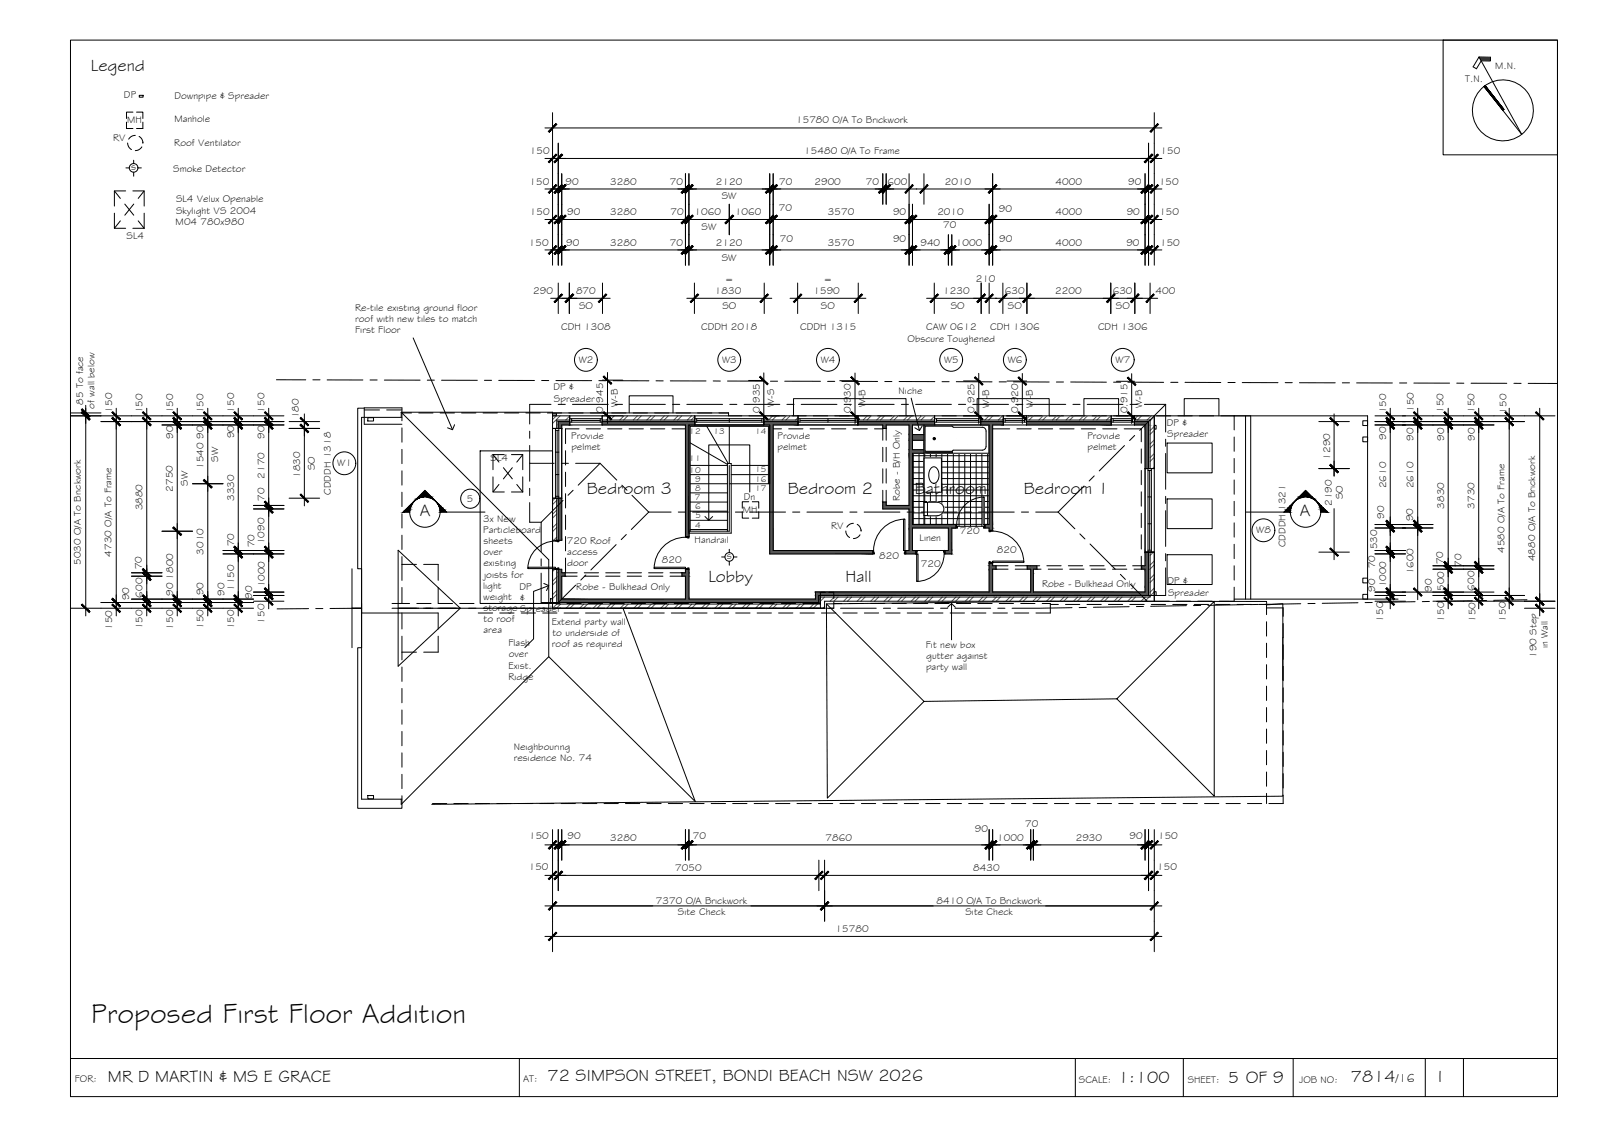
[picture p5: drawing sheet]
<svg xmlns="http://www.w3.org/2000/svg" width="420mm" height="297mm" viewBox="0 0 420 297" stroke-linecap="round" stroke-linejoin="round" font-family="sans-serif">
<defs><g id="words">
<text font-size="7.5" x="23.9" y="268.3">Proposed First Floor Addition</text>
<g font-size="4.5">
<text x="23.9" y="18.5">Legend</text>
<text x="153.9" y="129.4">Bedroom 3</text>
<text x="206.6" y="129.4">Bedroom 2</text>
<text x="239.9" y="129.4">Bathroom</text>
<text x="268.5" y="129.4">Bedroom 1</text>
<text x="110.1" y="135.3">A</text>
<text x="340.9" y="135.3">A</text>
<text x="185.8" y="152.6">Lobby</text>
<text x="221.7" y="152.6">Hall</text>
<text x="28.3" y="283.6">MR D MARTIN &amp; MS E GRACE</text>
<text x="143.6" y="283.4">72 SIMPSON STREET, BONDI BEACH NSW 2026</text>
<text x="293.2" y="283.9">1:100</text>
<text x="322.1" y="283.8">5 OF 9</text>
<text x="354.3" y="283.7">7814</text>
<text x="377.2" y="283.7">I</text>
</g>
<text font-size="3.2" x="366.1" y="283.7">/16</text>
<g font-size="2.6">
<text x="392.2" y="18">M.N.</text>
<text x="384.3" y="21.6">T.N.</text>
<text x="32.5" y="25.7">DP</text>
<text x="45.7" y="26">Downpipe &amp; Spreader</text>
<text x="33.3" y="32.3">MH</text>
<text x="45.7" y="32">Manhole</text>
<text x="208.8" y="32.3">15780 O/A To Brickwork</text>
<text x="29.6" y="37">RV</text>
<text x="45.7" y="38.3">Roof Ventilator</text>
<text x="138.9" y="40.5">150</text>
<text x="210.9" y="40.3">15480 O/A To Frame</text>
<text x="304.4" y="40.5">150</text>
<text x="34.4" y="44.5">s</text>
<text x="45.4" y="45">Smoke Detector</text>
<text x="46.2" y="53.1">SL4 Velux Openable</text>
<text x="138.9" y="48.4">150</text>
<text x="148.3" y="48.5">90</text>
<text x="160" y="48.5">3280</text>
<text x="175.6" y="48.4">70</text>
<text x="187.7" y="48.5">2120</text>
<text x="189.3" y="52.3">SW</text>
<text x="204.3" y="48.4">70</text>
<text x="213.6" y="48.5">2900</text>
<text x="227.1" y="48.4">70</text>
<text x="232.8" y="48.5">600</text>
<text x="247.8" y="48.5">2010</text>
<text x="276.9" y="48.4">4000</text>
<text x="295.9" y="48.5">90</text>
<text x="304" y="48.4">150</text>
<text x="46.1" y="59">M04 780x980</text>
<text x="46.2" y="56">Skylight VS 2004</text>
<text x="139" y="56.4">150</text>
<text x="148.7" y="56.5">90</text>
<text x="160" y="56.5">3280</text>
<text x="175.8" y="56.4">70</text>
<text x="182.2" y="56.5">1060</text>
<text x="192.8" y="56.5">1060</text>
<text x="204.3" y="55.3">70</text>
<text x="217.1" y="56.4">3570</text>
<text x="234.2" y="56.5">90</text>
<text x="245.8" y="56.5">2010</text>
<text x="247.4" y="59.7">70</text>
<text x="262" y="55.5">90</text>
<text x="276.9" y="56.4">4000</text>
<text x="295.5" y="56.5">90</text>
<text x="304.1" y="56.4">150</text>
<text x="33.2" y="62.8">SL4</text>
<text x="138.7" y="64.4">150</text>
<text x="148.5" y="64.5">90</text>
<text x="160" y="64.5">3280</text>
<text x="175.7" y="64.4">70</text>
<text x="184" y="60.3">SW</text>
<text x="187.7" y="64.5">2120</text>
<text x="204.5" y="63.3">70</text>
<text x="217.1" y="64.4">3570</text>
<text x="234.2" y="63.4">90</text>
<text x="241.4" y="64.4">940</text>
<text x="250.7" y="64.5">1000</text>
<text x="262" y="63.5">90</text>
<text x="276.9" y="64.4">4000</text>
<text x="295.4" y="64.5">90</text>
<text x="304.3" y="64.4">150</text>
<text x="189.3" y="68.3">SW</text>
<text x="139.9" y="77.1">290</text>
<text x="151.1" y="77.1">870</text>
<text x="187.5" y="77.1">1830</text>
<text x="190.2" y="74.2">=</text>
<text x="213.3" y="77.1">1590</text>
<text x="216.1" y="74.2">=</text>
<text x="247.4" y="77.1">1230</text>
<text x="255.9" y="73.9">210</text>
<text x="263.5" y="77.1">630</text>
<text x="276.8" y="77.1">2200</text>
<text x="291.8" y="77.1">630</text>
<text x="303.1" y="77.1">400</text>
<text x="93.1" y="81.5">Re-tile existing ground floor</text>
<text x="151.9" y="81">SO</text>
<text x="189.4" y="81">SO</text>
<text x="215.3" y="81">SO</text>
<text x="249.4" y="81">SO</text>
<text x="264.4" y="81">SO</text>
<text x="292.7" y="81">SO</text>
<text x="93.1" y="87.4">First Floor</text>
<text x="93.2" y="84.5">roof with new tiles to match</text>
<text x="147.2" y="86.6">CDH 1308</text>
<text x="183.9" y="86.6">CDDH 2018</text>
<text x="209.8" y="86.6">CDDH 1315</text>
<text x="238" y="89.5">Obscure Toughened</text>
<text x="242.9" y="86.6">CAW 0612</text>
<text x="259.7" y="86.6">CDH 1306</text>
<text x="288" y="86.6">CDH 1306</text>
<text x="151.8" y="95.2">W2</text>
<text x="189.4" y="95.2">W3</text>
<text x="215.3" y="95.2">W4</text>
<text x="247.6" y="95.2">W5</text>
<text x="264.3" y="95.2">W6</text>
<text x="292.6" y="95.2">W7</text>
<text x="21.9" y="106.2" transform="rotate(-90 21.9 106.2)">85 To face</text>
<text x="24.8" y="107.1" transform="rotate(-90 24.8 107.1)">of wall below</text>
<text x="145.2" y="102.3">DP &amp;</text>
<text x="145.3" y="105.3">Spreader</text>
<text x="162.1" y="106.7" transform="rotate(-90 162.1 106.7)">W-B</text>
<text x="203.1" y="106.8" transform="rotate(-90 203.1 106.8)">W-S</text>
<text x="227" y="106.8" transform="rotate(-90 227 106.8)">W-B</text>
<text x="235.7" y="103.2">Niche</text>
<text x="259.4" y="106.8" transform="rotate(-90 259.4 106.8)">W-B</text>
<text x="270.9" y="106.8" transform="rotate(-90 270.9 106.8)">W-B</text>
<text x="299.5" y="106.9" transform="rotate(-90 299.5 106.9)">W-B</text>
<text x="29.4" y="108.2" transform="rotate(-90 29.4 108.2)">150</text>
<text x="37.4" y="108.3" transform="rotate(-90 37.4 108.3)">150</text>
<text x="45.4" y="108.4" transform="rotate(-90 45.4 108.4)">150</text>
<text x="53.4" y="108.4" transform="rotate(-90 53.4 108.4)">150</text>
<text x="61.4" y="108.2" transform="rotate(-90 61.4 108.2)">150</text>
<text x="69.4" y="108.2" transform="rotate(-90 69.4 108.2)">150</text>
<text x="78.4" y="109.7" transform="rotate(-90 78.4 109.7)">180</text>
<text x="158.2" y="108.2" transform="rotate(-90 158.2 108.2)">0.945</text>
<text x="199.2" y="108.2" transform="rotate(-90 199.2 108.2)">0.935</text>
<text x="223.2" y="108.3" transform="rotate(-90 223.2 108.3)">0.930</text>
<text x="255.6" y="108.3" transform="rotate(-90 255.6 108.3)">0.925</text>
<text x="267.1" y="108.4" transform="rotate(-90 267.1 108.4)">0.920</text>
<text x="295.7" y="108.3" transform="rotate(-90 295.7 108.3)">0.915</text>
<text x="306" y="111.6">DP &amp;</text>
<text x="363.6" y="108.3" transform="rotate(-90 363.6 108.3)">150</text>
<text x="370.8" y="108" transform="rotate(-90 370.8 108)">150</text>
<text x="378.6" y="108.3" transform="rotate(-90 378.6 108.3)">150</text>
<text x="386.7" y="108.3" transform="rotate(-90 386.7 108.3)">150</text>
<text x="395.1" y="108.5" transform="rotate(-90 395.1 108.5)">150</text>
<text x="45.4" y="115.1" transform="rotate(-90 45.4 115.1)">90</text>
<text x="53.4" y="115" transform="rotate(-90 53.4 115)">90</text>
<text x="61.4" y="114.9" transform="rotate(-90 61.4 114.9)">90</text>
<text x="69.4" y="115" transform="rotate(-90 69.4 115)">90</text>
<text x="149.8" y="115.1">Provide</text>
<text x="149.8" y="118">pelmet</text>
<text x="203.9" y="115.1">Provide</text>
<text x="203.9" y="118">pelmet</text>
<text x="285.2" y="115.1">Provide</text>
<text x="285.2" y="118">pelmet</text>
<text x="306.1" y="114.5">Spreader</text>
<text x="363.6" y="115.2" transform="rotate(-90 363.6 115.2)">90</text>
<text x="370.8" y="115.5" transform="rotate(-90 370.8 115.5)">90</text>
<text x="378.8" y="115.6" transform="rotate(-90 378.8 115.6)">90</text>
<text x="386.8" y="115.6" transform="rotate(-90 386.8 115.6)">90</text>
<text x="53.4" y="122.9" transform="rotate(-90 53.4 122.9)">1540</text>
<text x="57.2" y="121.1" transform="rotate(-90 57.2 121.1)">SW</text>
<text x="69.3" y="125.5" transform="rotate(-90 69.3 125.5)">2170</text>
<text x="78.7" y="125.3" transform="rotate(-90 78.7 125.3)">1830</text>
<text x="82.6" y="123.3" transform="rotate(-90 82.6 123.3)">SO</text>
<text x="88.4" y="122.3">W1</text>
<text x="128.7" y="121">SL4</text>
<text x="348.8" y="120.5" transform="rotate(-90 348.8 120.5)">1290</text>
<text x="45.3" y="128.9" transform="rotate(-90 45.3 128.9)">2750</text>
<text x="49.2" y="127.3" transform="rotate(-90 49.2 127.3)">SW</text>
<text x="61.4" y="131.4" transform="rotate(-90 61.4 131.4)">3330</text>
<text x="69.3" y="131.4" transform="rotate(-90 69.3 131.4)">70</text>
<text x="86.7" y="129.7" transform="rotate(-90 86.7 129.7)">CDDDH 1318</text>
<text x="122.5" y="131.6">5</text>
<text x="195.1" y="131.2">Dn</text>
<text x="236" y="131.4" transform="rotate(-90 236 131.4)">Robe - B/H Only</text>
<text x="352.2" y="130.9" transform="rotate(-90 352.2 130.9)">SO</text>
<text x="363.5" y="128" transform="rotate(-90 363.5 128)">2610</text>
<text x="370.8" y="128" transform="rotate(-90 370.8 128)">2610</text>
<text x="37.4" y="133.8" transform="rotate(-90 37.4 133.8)">3880</text>
<text x="126.8" y="136.8">3x New</text>
<text x="194.8" y="134.4">MH</text>
<text x="349.3" y="132.6" transform="rotate(-90 349.3 132.6)">2190</text>
<text x="363.1" y="136.1" transform="rotate(-90 363.1 136.1)">90</text>
<text x="370.6" y="136.6" transform="rotate(-90 370.6 136.6)">90</text>
<text x="378.8" y="133.4" transform="rotate(-90 378.8 133.4)">3830</text>
<text x="386.7" y="133.4" transform="rotate(-90 386.7 133.4)">3730</text>
<text x="61.4" y="143.2" transform="rotate(-90 61.4 143.2)">70</text>
<text x="66.7" y="143.5" transform="rotate(-90 66.7 143.5)">70</text>
<text x="69.4" y="142.7" transform="rotate(-90 69.4 142.7)">1090</text>
<text x="126.7" y="139.8">Particleboard</text>
<text x="126.8" y="142.7">sheets</text>
<text x="148.7" y="142.5">720 Roof</text>
<text x="182.2" y="142.2">Handrail</text>
<text x="218" y="138.7">RV</text>
<text x="241.2" y="141.9">Linen</text>
<text x="251.7" y="140">720</text>
<text x="329.5" y="139.8">W8</text>
<text x="337.1" y="143.5" transform="rotate(-90 337.1 143.5)">CDDDH 1321</text>
<text x="21.2" y="148.1" transform="rotate(-90 21.2 148.1)">5030 O/A To Brickwork</text>
<text x="29.2" y="145.9" transform="rotate(-90 29.2 145.9)">4730 O/A To Frame</text>
<text x="37.2" y="149.2" transform="rotate(-90 37.2 149.2)">70</text>
<text x="53.4" y="145.4" transform="rotate(-90 53.4 145.4)">3010</text>
<text x="126.8" y="145.6">over</text>
<text x="126.8" y="148.5">existing</text>
<text x="148.8" y="148.4">door</text>
<text x="148.8" y="145.5">access</text>
<text x="173.6" y="147.7">820</text>
<text x="190.6" y="146.6">s</text>
<text x="230.6" y="146.5">820</text>
<text x="241.5" y="148.7">720</text>
<text x="261.5" y="145.1">820</text>
<text x="360.7" y="149" transform="rotate(-90 360.7 149)">70</text>
<text x="361.2" y="144" transform="rotate(-90 361.2 144)">530</text>
<text x="378.5" y="147.9" transform="rotate(-90 378.5 147.9)">70</text>
<text x="383.3" y="148.6" transform="rotate(-90 383.3 148.6)">70</text>
<text x="394.6" y="145" transform="rotate(-90 394.6 145)">4580 O/A To Frame</text>
<text x="402.6" y="147.1" transform="rotate(-90 402.6 147.1)">4880 O/A To Brickwork</text>
<text x="45.4" y="152" transform="rotate(-90 45.4 152)">1800</text>
<text x="61.4" y="155" transform="rotate(-90 61.4 155)">1150</text>
<text x="69.4" y="154" transform="rotate(-90 69.4 154)">1000</text>
<text x="126.7" y="154.4">light</text>
<text x="126.9" y="151.4">joists for</text>
<text x="136.3" y="154.6">DP</text>
<text x="151.1" y="154.7">Robe - Bulkhead Only</text>
<text x="273.3" y="153.8">Robe - Bulkhead Only</text>
<text x="306.2" y="153.2">DP &amp;</text>
<text x="360.7" y="155.2" transform="rotate(-90 360.7 155.2)">90</text>
<text x="363.6" y="154" transform="rotate(-90 363.6 154)">1000</text>
<text x="370.8" y="150.6" transform="rotate(-90 370.8 150.6)">1600</text>
<text x="375.6" y="155.1" transform="rotate(-90 375.6 155.1)">90</text>
<text x="378.7" y="154.9" transform="rotate(-90 378.7 154.9)">500</text>
<text x="386.7" y="154.9" transform="rotate(-90 386.7 154.9)">600</text>
<text x="33.9" y="157.4" transform="rotate(-90 33.9 157.4)">90</text>
<text x="37.4" y="156.7" transform="rotate(-90 37.4 156.7)">600</text>
<text x="45.4" y="156.2" transform="rotate(-90 45.4 156.2)">90</text>
<text x="53.4" y="156.1" transform="rotate(-90 53.4 156.1)">90</text>
<text x="58.9" y="156.2" transform="rotate(-90 58.9 156.2)">90</text>
<text x="66.2" y="157" transform="rotate(-90 66.2 157)">90</text>
<text x="126.8" y="157.3">weight</text>
<text x="126.8" y="160.2">storage Spreader</text>
<text x="136.4" y="157.5">&amp;</text>
<text x="306.4" y="156.2">Spreader</text>
<text x="29.4" y="165.2" transform="rotate(-90 29.4 165.2)">150</text>
<text x="37.4" y="165" transform="rotate(-90 37.4 165)">150</text>
<text x="45.4" y="165.1" transform="rotate(-90 45.4 165.1)">150</text>
<text x="53.4" y="164.9" transform="rotate(-90 53.4 164.9)">150</text>
<text x="61.4" y="164.9" transform="rotate(-90 61.4 164.9)">150</text>
<text x="69.4" y="163.5" transform="rotate(-90 69.4 163.5)">150</text>
<text x="126.8" y="166.1">area</text>
<text x="126.8" y="163.1">to roof</text>
<text x="144.8" y="163.8">Extend party wall</text>
<text x="144.9" y="166.7">to underside of</text>
<text x="362.7" y="163" transform="rotate(-90 362.7 163)">150</text>
<text x="378.7" y="163" transform="rotate(-90 378.7 163)">150</text>
<text x="387" y="163" transform="rotate(-90 387 163)">150</text>
<text x="394.9" y="163" transform="rotate(-90 394.9 163)">150</text>
<text x="133.3" y="169.5">Flash</text>
<text x="133.4" y="172.4">over</text>
<text x="144.8" y="169.7">roof as required</text>
<text x="242.8" y="169.9">Fit new box</text>
<text x="242.9" y="172.8">gutter against</text>
<text x="403" y="172.5" transform="rotate(-90 403 172.5)">190 Step</text>
<text x="405.9" y="169.8" transform="rotate(-90 405.9 169.8)">in Wall</text>
<text x="133.3" y="178.2">Ridge</text>
<text x="133.4" y="175.3">Exist.</text>
<text x="242.9" y="175.8">party wall</text>
<text x="134.7" y="196.5">Neighbouring</text>
<text x="134.8" y="199.4">residence No. 74</text>
<text x="138.8" y="220">150</text>
<text x="148.8" y="220">90</text>
<text x="160" y="220.4">3280</text>
<text x="181.7" y="220">70</text>
<text x="216.5" y="220.4">7860</text>
<text x="255.7" y="218.2">90</text>
<text x="261.5" y="220.4">1000</text>
<text x="268.9" y="216.9">70</text>
<text x="282.1" y="220.4">2930</text>
<text x="296.2" y="220">90</text>
<text x="303.7" y="220">150</text>
<text x="138.7" y="228">150</text>
<text x="177.1" y="228.4">7050</text>
<text x="255.3" y="228.4">8430</text>
<text x="303.5" y="228">150</text>
<text x="172" y="236.9">7370 O/A Brickwork</text>
<text x="177.8" y="239.8">Site Check</text>
<text x="245.6" y="236.9">8410 O/A To Brickwork</text>
<text x="253.2" y="239.8">Site Check</text>
<text x="219.1" y="244.4">15780</text>
<text x="19.6" y="283.7">FOR:</text>
<text x="137.2" y="283.6">AT:</text>
<text x="282.9" y="283.9">SCALE:</text>
<text x="311.5" y="283.9">SHEET:</text>
<text x="340.7" y="283.9">JOB NO:</text>
</g>
<g font-size="2.2">
<text x="180.8" y="113.9">12</text>
<text x="187.1" y="113.9">13</text>
<text x="198" y="113.9">14</text>
<text x="180.8" y="123.9">10</text>
<text x="180.8" y="120.9">11</text>
<text x="198" y="123.9">15</text>
<text x="182.3" y="131.2">7</text>
<text x="182.3" y="126.3">9</text>
<text x="182.4" y="128.7">8</text>
<text x="198" y="126.3">16</text>
<text x="198" y="128.8">17</text>
<text x="182.4" y="133.5">6</text>
<text x="182.4" y="135.9">5</text>
<text x="182.3" y="138.4">4</text>
</g>
</g></defs>
<!-- layer: HATCH -->
<g fill="#545454" stroke="#545454" stroke-width=".26">
<path d="M270.3 149.2l.7 1z"/>
<path d="M270.3 149.2h.7v1z"/>
<path d="M239.3 113.9h3v1.5z"/>
<path d="M239.3 117.9h3z"/>
<path d="M259.4 147.7l.9 .6v-.6zM259.4 147.7l.9 .6h-.9z"/>
<path d="M300.3 144.8l.9 3.5v-3.5zM300.3 144.8l.9 3.5h-.9z"/>
<path d="M299.4 148.3l1.8 .9v-.9zM299.4 148.3l1.8 .9h-1.8z"/>
<path d="M269.4 148.3l2.5 .9v-.9zM269.4 148.3l2.5 .9h-2.5z"/>
<path d="M259.4 148.3l1.8 .9v-.9zM259.4 148.3l1.8 .9h-1.8z"/>
<path d="M179.8 149.3l.9 .9v-.9zM179.8 149.3l.9 .9h-.9z"/>
<path d="M146.4 149.3l.9 .9v-.9zM146.4 149.3l.9 .9h-.9z"/>
<path d="M270.3 149.3l.7 .9zM270.3 149.3l.7 .9h-.7z"/>
<path d="M270.3 150.2h.7zM270.3 150.2h.7zM270.3 150.2h.7zM270.3 150.2h.7z"/>
<path d="M178.9 150.2l1.8 .9v-.9zM178.9 150.2l1.8 .9h-1.8z"/>
<path d="M146.4 150.2l1.8 .9v-.9zM146.4 150.2l1.8 .9h-1.8z"/>
<path d="M300.3 149.2l.9 4.7v-4.7zM300.3 149.2l.9 4.7h-.9z"/>
<path d="M300.3 153.9l.9 1.3v-1.3zM300.3 153.9l.9 1.3h-.9z"/>
<path d="M270.3 150.2l.7 5v-5zM270.3 150.2l.7 5h-.7z"/>
<path d="M259.4 149.2l.9 6v-6zM259.4 149.2l.9 6h-.9z"/>
<path d="M300.3 155.2l.9 .1zM300.3 155.2l.9 .1z"/>
<path d="M275.5 155.2l24.9 .1zM275.5 155.2l24.9 .1z"/>
<path d="M213.9 155.2l61.6 .1zM213.9 155.2l61.6 .1z"/>
<path d="M300.4 155.3l.8 .8zM300.4 155.3h.8v.8z"/>
<path d="M275.5 155.3l25.7 .8-.8-.8zM275.5 155.3l25.7 .8h-25.7z"/>
<path d="M218.7 155.3l56.8 .8v-.8zM218.7 155.3l56.8 .8h-56.8z"/>
<path d="M215.2 155.3l3.5 .8v-.8zM215.2 155.3l3.5 .8h-3.5z"/>
<path d="M214 155.3l1.2 .8v-.8zM214 155.3l1.2 .8h-.4z"/>
<path d="M213.9 155.3l.9 .8zM213.9 155.3l.9 .8h-.9z"/>
<path d="M179.8 151.1l.9 6v-6zM179.8 151.1l.9 6h-.9z"/>
<path d="M146.4 151.1l.9 6v-6zM146.4 151.1l.9 6h-.9zM146.4 157.1v.9l.9-.9z"/>
<path d="M213.9 156.1l.9 1v-1zM213.9 156.1l.9 1h-.9z"/>
<path d="M213.9 157.1l.9 .9zM213.9 157.1h.9v.9z"/>
<path d="M147.3 157.1l67.5 .9-.9-.9zM146.4 158l.9-.9 67.5 .9z"/>
<path d="M146.4 130.6l.9 11.1v-11.1zM146.4 130.6l.9 11.1h-.9z"/>
<path d="M146.4 110.5l3 .9v-.9zM146.4 110.5l3 .9h-3z"/>
<path d="M146.4 111.4l.9 .9v-.9zM146.4 111.4l.9 .9h-.9z"/>
<path d="M297.5 110.5l3.7 .9v-.9zM297.5 110.5l3.7 .9h-3.7z"/>
<path d="M300.3 111.4l.9 11.4v-11.4zM300.3 111.4l.9 11.4h-.9z"/>
<path d="M257.2 110.5l5.9 .9v-.9zM257.2 110.5l5.9 .9h-5.9z"/>
<path d="M259.4 111.4l.9 26.1v-26.1zM259.4 111.4l.9 26.1h-.9z"/>
<path d="M258.3 137.5l2 .9v-.9zM258.3 137.5l2 .9h-2z"/>
<path d="M259.4 138.4l.9 .7v-.7zM259.4 138.4l.9 .7h-.9z"/>
<path d="M225 110.5l20.1 .9v-.9zM225 110.5l20.1 .9h-20.1z"/>
<path d="M231.5 111.4l.9 .9v-.9zM231.5 111.4l.9 .9h-.9z"/>
<path d="M238.4 111.4l.9 2.5v-2.5zM238.4 111.4l.9 2.5h-.9z"/>
<path d="M239.3 115.4h3zM239.3 113.9l3 1.5h-3z"/>
<path d="M238.4 113.9l.9 1.5v-1.5zM238.4 113.9l.9 1.5h-.9zM238.4 115.4h.9zM238.4 115.4h.9z"/>
<path d="M238.4 115.4l.9 2.5v-2.5zM238.4 115.4l.9 2.5h-.9z"/>
<path d="M239.3 117.9l3 .9v-.9zM239.3 117.9l3 .9h-3z"/>
<path d="M238.4 117.9l.9 .9v-.9zM238.4 117.9l.9 .9h-.9z"/>
<path d="M238.4 118.8l.9 13.7v-13.7zM238.4 118.8l.9 13.7h-.9z"/>
<path d="M231.5 131.6l.9 .9v-.9zM231.5 131.6l.9 .9h-.9z"/>
<path d="M231.5 132.5l7.8 .9v-.9zM231.5 132.5l7.8 .9h-7.8z"/>
<path d="M238.4 133.4l.9 4.1v-4.1zM238.4 133.4l.9 4.1h-.9z"/>
<path d="M238.4 137.5l12.3 .9v-.9zM238.4 137.5l12.3 .9h-12.3z"/>
<path d="M248.7 138.4l.9 5.9v-5.9zM248.7 138.4l.9 5.9h-.9z"/>
<path d="M238.4 138.4l.9 5.9v-5.9zM238.4 138.4l.9 5.9h-.9z"/>
<path d="M247.8 144.3l1.8 .9v-.9zM247.8 144.3l1.8 .9h-1.8z"/>
<path d="M237.5 144.3l2.7 .9v-.9zM237.5 144.3l2.7 .9h-2.7z"/>
<path d="M269.2 110.5l22.2 .9v-.9zM269.2 110.5l22.2 .9h-22.2z"/>
<path d="M200.3 110.5l9 .9v-.9zM200.3 110.5l9 .9h-9z"/>
<path d="M201.9 111.4l.9 32.9v-32.9zM201.9 111.4l.9 32.9h-.9z"/>
<path d="M201.9 144.3l27 .9v-.9zM201.9 144.3l27 .9h-27z"/>
<path d="M157.9 110.5l24.3 .9v-.9zM157.9 110.5l24.3 .9h-24.3z"/>
<path d="M179.8 111.4l.9 29.3v-29.3zM179.8 111.4l.9 29.3h-.9z"/>
</g>
<!-- layer: TILES -->
<g fill="none" stroke="#000" stroke-width=".26">
<path d="M239.3 119.5h20.1M239.5 118.8v18.7M241 118.8v18.7M242.3 112h17.1M242.3 113.5h17.1M242.3 115h17.1M242.3 116.5h17.1M242.3 118h17.1M242.5 111.4v26.1M244 111.4v26.1M245.5 111.4v26.1M247 111.4v26.1"/>
<path d="M248.5 111.4v26.1M250 111.4v26.1M251.5 111.4v26.6M253 111.4v26.6M254.5 111.4v26.6M256 111.4v26.6M257.5 111.4v26.6M259 111.4v26.1M239.3 121h20.1M239.3 122.5h20.1M239.3 124h20.1M239.3 125.5h20.1"/>
<path d="M239.3 127h20.1M239.3 128.5h20.1M239.3 130h20.1M239.3 131.5h18.5M239.3 133h18.5M239.3 134.5h18.5M239.3 136h18.5M239.3 137.5h18.5M251.1 138h6.9M258.1 131.5h1.3M258.1 133h1.3M258.1 134.5h1.3"/>
<path d="M258.1 136h1.3M258.1 137.5h1.3"/>
</g>
<!-- layer: MASK -->
<g fill="#fff" stroke="#fff" stroke-width=".26">
<path d="M247.6 133.1v.7z"/>
<path d="M243.3 131.7v3.5z"/>
<path d="M242.3 120.1l4.6 8.9h-4.6zM242.3 120.1l4.6 8.9v-8.9z"/>
<path d="M138.5 148.7h7.2v.4zM138.5 148.7v.4h7.2z"/>
<path d="M242.3 111.4l17.1 7.4v-7.4zM242.3 111.4l17.1 7.4h-17.1z"/>
<path d="M247.6 133.1l-.1 .7zM247.5 133.1v.7z"/>
<path d="M247.5 133.1l-.1 1zM247.4 132.8v1.3z"/>
<path d="M247.4 132.8v1.3zM247.4 132.8v1.3z"/>
<path d="M247.4 132.8l-.1 1.6 .1-.3zM247.3 132.5l.1 .3-.1 1.6z"/>
<path d="M247.3 132.5v1.9zM247.3 132.5v1.9z"/>
<path d="M247.3 132.5l-.2 2.2 .2-.3zM247.1 132.2l.2 .3-.2 2.2z"/>
<path d="M247.1 132.2l-.1 2.5zM247 132.2v2.5z"/>
<path d="M247 132.2l-.2 2.7 .2-.2zM246.8 132l.2 .2-.2 2.7z"/>
<path d="M246.8 132v2.9zM246.8 132v2.9z"/>
<path d="M246.8 132l-.3 3.1 .3-.2zM246.5 131.8l.3 .2-.3 3.1z"/>
<path d="M246.5 131.8v3.3zM246.5 131.8v3.3z"/>
<path d="M246.5 131.8l-.3 3.4 .3-.1zM246.2 131.7l.3 .1-.3 3.4z"/>
<path d="M246.2 131.7v3.5zM246.2 131.7v3.5z"/>
<path d="M246.2 131.7l-.4 3.5h.4zM245.8 131.7h.4l-.4 3.5z"/>
<path d="M245.8 131.7v3.5zM245.8 131.7v3.5z"/>
<path d="M245.8 131.7l-2.4 3.5h2.4zM243.4 131.7h2.4l-2.4 3.5z"/>
<path d="M243.4 131.7v3.5zM243.4 131.7v3.5zM243.4 131.7v3.5zM243.4 131.7v3.5z"/>
<path d="M243.4 131.7v3.5zM243.4 131.7v3.5z"/>
<path d="M243.4 131.7l-.1 3.5zM243.3 131.7v3.5zM243.3 131.7v3.5z"/>
<path d="M243.3 131.7v3.5zM243.3 131.7v3.5zM243.3 131.7v3.5z"/>
<path d="M243.3 131.7v3.5zM243.3 131.7v3.5z"/>
<path d="M243.3 131.7v3.5zM243.3 131.7v3.5z"/>
<path d="M243.3 131.7v3.5zM243.3 131.7v3.5z"/>
<path d="M243.3 131.7v3.5zM243.3 131.7v3.5z"/>
<path d="M243.3 131.7v3.4zM243.3 131.7v3.5z"/>
<path d="M243.3 131.7v3.4zM243.3 131.7v3.4z"/>
<path d="M243.3 131.7v3.4zM243.3 131.7v3.4zM243.3 131.7v3.4zM243.3 131.7v3.4z"/>
<path d="M243.3 131.7v3.4zM243.3 131.7v3.4z"/>
<path d="M243.3 131.7v3.4zM243.3 131.7v3.4z"/>
<path d="M243.3 131.8v3.3zM243.3 131.8v3.3z"/>
<path d="M243.3 131.8v3.3zM243.3 131.8v3.3z"/>
<path d="M243.3 131.8v3.3zM243.3 131.8v3.3zM243.3 131.8v3.3zM243.3 131.8v3.3z"/>
<path d="M243.3 131.8v3.3zM243.3 131.8v3.3z"/>
<path d="M243.3 131.8v3.3zM243.3 131.8v3.3z"/>
<path d="M243.3 131.8v3.3zM243.3 131.8v3.3z"/>
<path d="M243.3 131.8v3.3zM243.3 131.8v3.3z"/>
<path d="M243.3 131.8v3.3zM243.3 131.8v3.3z"/>
<path d="M243.3 131.8v3.3zM243.3 131.8v3.3z"/>
<path d="M243.3 131.8v3.3zM243.3 131.8v3.3z"/>
<path d="M243.3 131.8v3.3zM243.3 131.8v3.3z"/>
<path d="M243.3 131.7l-1 3.5h1zM242.3 131.7h1l-1 3.5z"/>
<path d="M171.6 148.7h8.2v.4zM171.6 148.7v.4h8.2z"/>
<path d="M260.3 147.1v.3l8.2-.3zM260.3 147.4l8.2-.3v.3z"/>
<path d="M237 136.1v8.2h.3zM237 136.1h.3v8.2z"/>
<path d="M257.8 130.3v7.2h.3zM257.8 130.3h.3v7.2z"/>
<path d="M240.4 145.2l.4 7.2v-7.2zM240.4 145.2l.4 7.2h-.4z"/>
</g>
<path d="M242.3 111.4h17.1v7.4h-17.1zM237 136.1h.3v8.2h-.3zM242.3 120.1h4.6v8.9h-4.6zM257.8 130.3h.3v7.2h-.3zM138.5 148.7h7.2v.4h-7.2zM171.6 148.7h8.2v.4h-8.2zM240.4 145.2h.4v7.2h-.4zM260.3 147.1h8.2v.3h-8.2z" fill="none" stroke="#fff" stroke-width=".26"/>
<!-- layer: WETAREA FIXTURES -->
<g fill="none" stroke="#000" stroke-width=".26">
<path d="M242.3 111.4h17.1v7.4h-17.1zM242.3 118.5h7.5v.2h-7.5M242.6 118.1l.2 .2M242.8 111.7l-.2 .2v6.2M242.8 111.7h6.9l.4 .3M250.1 112h7.5M257.6 112a1.01 1.01 0 0 1 1 1v4a1.01 1.01 0 0 1-1 1h-7.5l-.4 .3h-6.9M242.3 120.1h4.6v8.9h-4.6zM243.3 131.7h2.5a1.78 1.78 0 0 1 1.8 1.8 1.78 1.78 0 0 1-1.8 1.7h-2.5zM243.3 131.7h-1v3.5h1M244.3 122.6a1.23 1.23 0 0 1 1.4 0 1.23 1.23 0 0 1 .5 1.2 2.21 2.21 0 0 1-1.3 2.9 2.3 2.3 0 0 1-1.1-3.2z"/>
<circle cx="245" cy="115" r=".31"/>
<circle cx="245" cy="115" r=".2"/>
</g>
<!-- layer: ROOFPLAN EXIST. -->
<g fill="none" stroke="#000" stroke-width=".26">
<path d="M94.8 159.5v50h10.6M104.4 159.5h16.3l-16.3 15.2zM104.4 159.5h4.8M111.1 159.5h1.9M114.8 159.5h4.8M143.9 146.8v25.4M171.5 159.5h-8.1l19 50.7-38.5-38-38.7 38.7v-1.4M173.3 159.5h1.9M177.1 159.5h9.4M188.3 159.5h1.9M192.1 159.5h9.4M203.4 159.5h1.8"/>
<path d="M207.1 159.5h8.1M216.8 158.3l58.8-.7 56.6 .1v.9l4.3-.3v20M336.5 167v41.7l-223.3 2.2M292.9 183.2l25.6-25.5v51zM292.9 183.2l-50.6 .7-25.5-25.6 .2 50.9 25.3-25.3"/>
</g>
<!-- layer: HATCH -->
<g fill="none" stroke="#545454" stroke-width=".26">
<path d="M145.9 109l-1 1M146.9 109l-2 2M149.4 109.1l-1 1M149.4 110.1h.1M160.1 109l-1.1 1.1M161.1 109l-1.1 1.1M163.6 109l-1.1 1.1M164.6 109l-1.1 1.1M167.2 109l-1.1 1.1M168.2 109l-1.1 1.1M170.7 109l-1.1 1.1M171.7 109l-1.1 1.1"/>
<path d="M174.3 109l-1.1 1.1M175.3 109l-1.1 1.1M177.8 109l-1.1 1.1M178.8 109l-1.1 1.1M181.4 109l-1.1 1.1M182.2 109.2l-.9 .9M202.7 109l-1.1 1.1M203.7 109l-1.1 1.1M206.2 109l-1.1 1.1M207.2 109l-1.1 1.1M209.3 109.5l-.7 .6M227.5 109l-1.1 1.1"/>
<path d="M228.5 109l-1.1 1.1M231 109l-1.1 1.1M232 109l-1.1 1.1M234.6 109l-1.1 1.1M235.6 109l-1.1 1.1M238.1 109l-1.1 1.1M239.1 109l-1.1 1.1M241.7 109l-1.1 1.1M242.7 109l-1.1 1.1M245.1 109.1l-1 1M245.1 110.1h.1M259.4 109l-1.1 1.1"/>
<path d="M260.4 109l-1.1 1.1M262.9 109l-1.1 1.1M263.1 109.8l-.3 .3M270 109l-.8 .8M271 109l-1.1 1.1M273.6 109l-1.1 1.1M274.6 109l-1.1 1.1M277.1 109l-1.1 1.1M278.1 109l-1.1 1.1M280.7 109l-1.1 1.1M281.7 109l-1.1 1.1M284.2 109l-1.1 1.1"/>
<path d="M285.2 109l-1.1 1.1M287.8 109l-1.1 1.1M288.8 109l-1.1 1.1M291.3 109l-1.1 1.1M291.4 109.9l-.2 .2M298.4 109l-.9 .9M299.4 109l-1.1 1.1M301.9 109l-1.1 1.1M302.7 111.8l-1.1 1.1M302.7 115.3l-1.1 1.1M302.7 118.9l-1.1 1.1M302.7 109.2l-1.1 1.1"/>
<path d="M302.7 112.8l-1.1 1.1M302.7 116.3l-1.1 1.1M302.7 119.9l-1.1 1.1M145.6 130.6l-.7 .7M146 133.7l-1.1 1.1M146 137.3l-1.1 1.1M146 131.2l-1.1 1.1M146 134.7l-1.1 1.1M146 138.3l-1.1 1.1M302.7 122.4l-.4 .4M145.5 149.3l-.6 .5M146 151.3l-1.1 1.1"/>
<path d="M146 154.8l-1.1 1.1M146 152.3l-1.1 1.1M146 155.8l-1.1 1.1M146 140.8l-.8 .9M146 158.4l-1.1 1.1M147 158.4l-1.1 1.1M149.6 158.4l-1.1 1.1M150.6 158.4l-1.1 1.1M153.1 158.4l-1.1 1.1M154.1 158.4l-1.1 1.1M156.7 158.4l-1.1 1.1M157.7 158.4l-1.1 1.1"/>
<path d="M160.2 158.4l-1.1 1.1M161.2 158.4l-1.1 1.1M163.8 158.4l-1.1 1.1M164.8 158.4l-1.1 1.1M167.3 158.4l-1.1 1.1M168.3 158.4l-1.1 1.1M170.9 158.4l-1.1 1.1M171.9 158.4l-1.1 1.1M174.4 158.4l-1.1 1.1M175.4 158.4l-1.1 1.1M178 158.4l-1.1 1.1M179 158.4l-1.2 1.1"/>
<path d="M181.5 158.4l-1.1 1.1M182.5 158.4l-1.1 1.1M185 158.4l-1.1 1.1M186 158.4l-1.1 1.1M188.6 158.4l-1.1 1.1M189.6 158.4l-1.1 1.1M192.1 158.4l-1.1 1.1M193.1 158.4l-1.1 1.1M195.7 158.4l-1.1 1.1M196.7 158.4l-1.1 1.1M199.2 158.4l-1.1 1.1M200.2 158.4l-1.1 1.1"/>
<path d="M202.8 158.4l-1.1 1.1M203.8 158.4l-1.1 1.1M206.3 158.4l-1.1 1.1M207.3 158.4l-1.1 1.1M209.9 158.4l-1.1 1.1M210.9 158.4l-1.1 1.1M213.4 158.4l-1.1 1.1M214.4 158.4l-1.1 1.1M215.3 156.5l-.1 .1M216.3 159.1l-.4 .4M216.3 156.5l-1.1 1.1M218.8 156.5l-1.1 1.1"/>
<path d="M219.8 156.5l-1.1 1.1M222.3 156.5l-1 1.1M223.4 156.5l-1.1 1.1M225.9 156.5l-1.1 1.1M226.9 156.5l-1.1 1.1M229.5 156.5l-1.1 1.1M230.4 156.5l-1.1 1.1M233 156.5l-1.1 1.1M234 156.5l-1.1 1.1M236.5 156.5l-1.1 1.1M237.5 156.5l-1.1 1.1M240.1 156.5l-1.1 1.1"/>
<path d="M241.1 156.5l-1.1 1.1M243.6 156.5l-1.1 1.1M244.6 156.5l-1.1 1.1M247.2 156.5l-1.1 1.1M248.2 156.5l-1.1 1.1M250.7 156.5l-1.1 1.1M251.7 156.5l-1.1 1.1M254.3 156.5l-1.1 1.1M255.3 156.5l-1.1 1.1M257.8 156.5l-1.1 1.1M258.8 156.5l-1.1 1.1M261.4 156.5l-1.1 1.1"/>
<path d="M262.4 156.5l-1.1 1.1M264.9 156.5l-1.1 1.1M265.9 156.5l-1.1 1.1M268.4 156.5l-1 1.1M269.5 156.5l-1.1 1.1M272 156.5l-1.1 1.1M273 156.5l-1.1 1.1M275.6 156.5l-1.1 1.1M276.5 156.5l-1.1 1.1M279.1 156.5l-1.1 1.1M280.1 156.5l-1.1 1.1M282.6 156.5l-1.1 1.1"/>
<path d="M283.6 156.5l-1.1 1.1M286.2 156.5l-1.1 1.1M287.2 156.5l-1.1 1.1M289.7 156.5l-1.1 1.1M290.7 156.5l-1.1 1.1M293.3 156.5l-1.1 1.1M294.3 156.5l-1.1 1.1M296.8 156.5l-1.1 1.1M297.8 156.5l-1.1 1.1M300.4 156.5l-1.1 1.1M301.4 156.5l-1.1 1.1M302.5 144.8l-.9 .8"/>
<path d="M302.7 147.1l-1.1 1.1M302.7 150.6l-1.1 1.1M302.7 154.2l-1.1 1.1M302.7 148.1l-1.1 1.1M302.7 151.6l-1.1 1.1M302.7 155.2l-1.1 1.1"/>
</g>
<!-- layer: DOORS -->
<g fill="none" stroke="#000" stroke-width=".26">
<path d="M237 136.1h.3v8.2h-.3zM250.7 137.5h.2l.2 .9h-.4zM257.8 130.3h.3v7.2h-.3zM258.1 137.5h.2v.9h-.3zM259.4 139.1h.9v.1l-.9 .2zM138.5 148.7h7.2v.4h-7.2zM145.7 149.1l.9-.2v.4h-.9zM145.7 141.7h.9v.3l-.9-.1zM171.6 148.7h8.2v.4h-8.2zM179.8 149.1l.9-.2v.4h-.9zM179.8 140.7h.9v.3l-.9-.1zM228.9 144.3h.2l.2 .9h-.4z"/>
<path d="M237.3 144.3h.2v.9h-.3zM240.2 144.3h.4l-.2 .9h-.2zM240.4 145.2h.4v7.2h-.4zM247.5 144.3h.3v.9h-.2zM259.4 147.3l.9 .1v.3h-.9zM260.3 147.1h8.2v.3h-8.2z"/>
</g>
<!-- layer: 0.13 -->
<path d="M125.9 118.2h19v40h-19zM237.3 136.1a8.2 8.2 0 0 0-8.2 8.2M258.1 130.3a7.2 7.2 0 0 0-7.2 7.2M260.3 139.2a8.2 8.2 0 0 1 8.2 8.2M145.6 141.9a7.2 7.2 0 0 0-7.2 7.2M179.8 140.9a8.2 8.2 0 0 0-8.2 8.2M240.6 144.3h6.9M247.6 145.2a7.2 7.2 0 0 1-7.2 7.2" fill="none" stroke="#000" stroke-width=".26"/>
<!-- layer: NEWWORK -->
<g fill="none" stroke="#000" stroke-width=".26">
<path d="M105.2 108.1h39.7v4.2h2.4v-.9h2.1v-2.4h-4.5M105.2 108.1v1.3M105.2 108.1l38.7 38.7M105.4 109.4h-10.6v50.1M144.9 108.3h46.2v.7h3.5M148.3 118.2v3.7M149.4 110.1h-3.4v2.2M149.4 110.5h-3v1.8M151.9 112.4h-3.6v3.9M153.7 112.4h3.8M157.9 109h24.3v2.4h-1.5v29.3h-.9v-29.3h-21.9zM157.9 110.1h24.3"/>
<path d="M157.9 110.5h24.3M159.4 112.4h3.7M165 112.4h3.7M165 108.3v-4.5h11.5v4.5M170.6 112.4h3.8M176.2 112.4h3.6M196.4 109h3.8M200.3 110.1h9M200.3 110.5h9M202.8 112.4h2.2M206.8 112.4h3.8M208.1 109v-4.5h29.5v4.5"/>
<path d="M209.3 109v2.4h-6.5v32.9h26.1v.9h-27v-33.8h-1.6v-2.4h11.1M212.5 112.4h3.7M213.3 109h3.8M218.1 112.4h3.7M218.9 109h3.8M223.7 112.4h3.8M224.6 109h20.6M225 109v2.4v-2.4M225 111.4h6.5v4M225 110.1h20.1M225 110.5h20.1M229.3 112.4h2.2"/>
<path d="M231.5 117.3v3.7M231.5 112.3h.9M232.4 115.4v-4h6v21.1h-6v-4M232.4 117.3v3.7M239.3 113.9h3M239.3 115.4h3M242.3 118.8h-3v18.7h11.4v.9h-1.1v6.8h-1.8v-.9h.9v-5.9h-9.4v5.9h.9v.9h-2.7v-.9h.9v-10.9h-6.9v-4.9M242.3 111.4v26.1M245.1 109v2.4h-5.8v6.5h3M247.1 109h3.7M252.7 109h3.7M256.3 109v-4.5h18.9v4.5"/>
<path d="M257.2 109h5.9v2.4h-2.8v27.7h-.9v-.7h-1.1v-.9h1.1v-26.1h-2.2zM257.2 110.1h5.9M257.2 110.5h5.9M260.3 112.4h4.5M263.9 109h3.8M266.7 112.4h3.8M269.2 109h22.2v2.4h-22.2zM269.2 110.1h22.2M269.2 110.5h22.2M272.3 112.4h3.8M277.9 112.4h3.8M283.6 112.4h3.7"/>
<path d="M284.3 109v-4.5h9.1v4.5M289.2 112.4h3.8M292.1 109h3.7M294.8 112.4h4.5v3.4M297.5 110.1h4.1v12.7M297.5 110.5h3.7v12.3M299.3 117.7v3.7M302.7 109v13.8h-2.4v-11.4h-2.8v-2.4h61.2v48.1M310.6 109v-4.5h9.1v4.5M323.7 109v3.7M323.7 114.6v3.7M326.7 109v48.1"/>
<path d="M328 109v48.1M357.4 110.3h1.3v1.3h-1.3zM357.4 114.6h1.3v1.2h-1.3zM146 130.6v11.1M146.4 130.6v11.1M148.3 123.8v3.7M148.3 129.4v3.8M148.3 135v3.8M231.5 122.9v3.8M231.5 131.6h.9M232.4 122.9v3.8M299.3 123.3v3.8"/>
<path d="M299.3 128.9v3.8M299.3 134.6v3.7M323.7 120.2v3.7M323.7 125.8v3.8M323.7 131.4v3.8M323.7 137.1v3.7M104.4 159.5v-15.2l16.3 15.2M144.9 149.3h2.4v.9h4.1M144.9 141.7h2.4v-11.1h-2.4v28.9h71.4v-1.9h90.3M146.4 149.3v8.7h68.4v-1.7M148.2 150.2v.9M148.3 140.7v3.7"/>
<path d="M148.3 146.3v3.9M151.4 151.1h-4.1v6h32.5v-6h-4.1M153.2 151.1h3.8M153.2 150.2h3.8M158.9 151.1h3.7M158.9 150.2h3.7M164.5 151.1h3.7M164.5 150.2h3.7M170.1 151.1h3.8M170.1 150.2h3.8M178.9 150.2v.9M261.2 148.3v.9"/>
<path d="M264.4 148.3h-4.1v-.6h-.9v7.5h-45.5v1.9h-33.2v-7.8h-.9v.9h-4.1M264.4 149.2h-4.1v6h10v-6h-4M266.3 148.3h6.4M269.4 148.3v.9M271.9 148.3v.9M273 149.2h-2v6h29.3v-6h-2.9M274.6 148.3h3.7M274.9 149.2h3.8M280.2 148.3h3.7M280.6 149.2h3.7M285.8 148.3h3.8M286.2 149.2h3.7"/>
<path d="M291.4 148.3h3.8M291.8 149.2h3.7M299.3 140.2v3.7M299.3 145.8v3.4M299.4 148.3v.9M300.3 144.8h2.4h-2.4M300.3 144.8v3.5h-3.2M301.2 144.8v11.3h-86.4M301.6 144.8v11.7h-86.4v1.9h-69.2v-9.1M302.7 144.8v12.8M308.5 157.6h3.8M314.1 157.6h3.8"/>
<path d="M323.7 157.1h43M323.7 142.7v3.7M323.7 148.3v3.8M323.7 153.9v3.7h-3.9M357.4 155.8h1.3v1.3h-1.3zM357.4 151.6h1.3v1.2h-1.3z"/>
</g>
<!-- layer: BDY_03 -->
<path d="M122.9 159.5h93.4" fill="none" stroke="#000" stroke-width=".26"/>
<!-- layer: 0 -->
<path d="M108.4 88.6l10.3 24.1M119.2 111.4l-.5 1.3-1.3-.5M239 104.4l2.2 8.5M241.9 111.6l-.7 1.3-1.3-.7M184.9 135.4l1 1 1-1M196.6 129v-12.4h-10.7v19.8M142.6 153l1.3 .5-.6 1.3M143.9 153.5l-4 1.5v12.5l-2.2 2.3M248.5 159.2l1.1-1 1 1M249.6 158.2v9.5" fill="none" stroke="#000" stroke-width=".26"/>
<!-- layer: STAIRS -->
<g fill="none" stroke="#000" stroke-width=".26">
<path d="M181 116.1l9.8 5.6M185.4 111.8l5.6 9.7M191.3 111.8v9.7M201.9 111.4h-21.2v28.4h11.1v-18.3h-1v17.8M201.9 111.5v15.3h-10.6M181 122h9.8M181 124.4h9.8M181 126.8h9.8M181 129.2h9.8M181 131.6h9.8M181 134h9.8M181 136.4h9.8"/>
<path d="M181 138.8h9.8M191.3 122v17.3h-10.6M191.8 122h9.7M191.8 124.4h9.7M201.5 126.8v-15h-20.5v27.5"/>
</g>
<!-- layer: BORDER -->
<g fill="none" stroke="#000" stroke-width=".26">
<path d="M18.5 10.5h390v277h-390zM378.5 10.5h30v30.1h-30zM387.9 14.9l3 .1v1h-2.4l-1.3 2-.8-.5 1.5-2.6 11.2 20.3-9.9-12.5M388.1 15.2l2.8 .1M388.2 15.4l2.7 .1M388.3 15.7l2.6 .1M389.5 22.5l4.9 6.2M18.5 277.5h390M136.2 277.5v10M282 277.5v10M310.4 277.5v10M339.2 277.5v10"/>
<path d="M373.8 277.5v10M383.8 277.5v10"/>
<circle cx="394.2" cy="28.9" r="8"/>
</g>
<!-- layer: SERVICES -->
<g fill="none" stroke="#000" stroke-width=".26">
<path d="M33.2 32v1.7h1.7M33.5 37.5l.3 1.1 .7 .6M34.9 29.4h-1.7v1.7M35.5 35.5l-1.1 .3-.7 .7M35.8 29.4h1.7v1.7M36.5 35.8l.7 .6 .3 1.1M36.5 25h1v.5h-1zM37.2 38.5l-.6 .7-1.1 .3M37.5 37.5h.1M37.5 32v1.7h-1.7M30 55.9v4h3M30 50.1l1.6 1.9"/>
<path d="M31.6 57.9l-1.6 2M32.7 53.5l2.4 2.9M33 50.1h-3v3.9M33 44h.9M34.8 50.1h3v3.9M34.8 59.9h3M35.1 42v.9M35.1 45.2v1M35.1 53.5l-2.4 2.9M36.2 44h.9M36.2 57.9l1.6 2M37.8 55.9v4"/>
<path d="M37.8 50.1l-1.6 1.9M129.3 119.2l1.6 2M132.3 119.2h-3v3.9M134.1 119.2h3v3.9M137.1 119.2l-1.6 2M144.9 108.5h1v.5h-1zM302.7 111.5h.5v1h-.5zM129.3 125v4h3M130.9 127l-1.6 2M132 122.6l2.4 3M134.1 129h3M134.4 122.6l-2.4 3"/>
<path d="M135.5 127l1.6 2M137.1 125v4M194.7 134.2v1.6h1.7M196.4 131.5h-1.7v1.7M197.3 131.5h1.7v1.7M199 134.2v1.6h-1.7M221.8 139.2l.4 1.1 .6 .6M223.8 137.2l-1.1 .3-.6 .7M224.8 137.5l.7 .6 .3 1.1M225.8 139.2h.1M144.4 157h.5v1h-.5zM189.3 146h.8"/>
<path d="M191.3 144v.9M191.3 147.1v1.1M192.4 146h.9M225.6 140.2l-.7 .7-1.1 .3M302.7 155.1h.5v1h-.5z"/>
<circle cx="35" cy="44" r="1.13"/>
<circle cx="191.3" cy="146" r="1.13"/>
</g>
<!-- layer: BOUNDARY -->
<g fill="none" stroke="#000" stroke-width=".26">
<path d="M72.5 99.6h7.7M82 99.6h1.9M85.8 99.6h9.4M97.1 99.6h1.8M100.8 99.6l9.4 .1M112.1 99.7h1.8M115.8 99.7h9.4M127 99.7h1.9M130.8 99.7l9.4 .1M142.1 99.8h1.8M145.8 99.8h9.4M157.1 99.8h1.8"/>
<path d="M160.8 99.8h9.4M172 99.8l1.9 .1M175.8 99.9h9.4M187.1 99.9h1.8M190.8 99.9h9.4M202.1 99.9h1.8M205.8 99.9l9.4 .1M217.1 100h1.8M220.8 100h9.4M232.1 100h1.8M235.8 100h9.4M247.1 100.1h1.8"/>
<path d="M250.8 100.1h9.4M262.1 100.1h1.8M265.8 100.1l9.4 .1M277.1 100.2h1.8M280.8 100.2h9.4M292.1 100.2h1.8M295.8 100.2h9.4M307.1 100.2h1.8M310.8 100.2l9.4 .1M322.1 100.3h1.8M325.8 100.3h9.4M337.1 100.3h1.8"/>
<path d="M340.8 100.3l9.4 .1M352.1 100.4h1.8M355.8 100.4h9.4M367.1 100.4h1.8M370.8 100.4h9.4M382.1 100.4l1.8 .1M385.8 100.5h9.4M397.1 100.5h1.8M400.8 100.5h7.7M80.9 159.6h-8.2M82.8 159.5h1.9M94.8 159.5h-8.2"/>
<path d="M102.8 159.5h7M111.7 159.5h1.9M115.5 159.5h9.3M126.7 159.5h1.9M130.4 159.5h9.4M141.7 159.5h1.9M145.4 159.5h9.4M156.7 159.5h1.9M160.5 159.5h9.3M171.7 159.5h1.9M175.4 159.5h9.4M186.7 159.5h1.9"/>
<path d="M190.4 159.5h9.4M201.7 159.5h1.9M205.5 159.5h9.3M216.7 159.5h1.9M220.4 159.5h9.4M231.7 159.5h1.9M235.4 159.5h9.4M246.7 159.5h1.9M250.5 159.5h9.3M261.7 159.5h1.9M281.2 159.3l-15.8 .2M284.9 159.3h-1.9"/>
<path d="M296.1 159.1l-9.3 .1M299.9 159h-1.9M311.2 158.8l-9.4 .2M314.9 158.7l-1.9 .1M326.1 158.5l-9.3 .2M329.9 158.5h-1.9M341.2 158.3l-9.4 .1M344.9 158.2h-1.9M356.2 158l-9.4 .2M359.9 158h-1.9M371.1 157.7l-9.3 .2M374.9 157.7h-1.9"/>
<path d="M386.2 157.5l-9.4 .2M389.9 157.4l-1.9 .1M400.5 157.2l-8.7 .2"/>
</g>
<!-- layer: EXISTING -->
<g fill="none" stroke="#000" stroke-width=".26">
<path d="M95.5 107h-1.7v42.1h1v20.7h-1v42.1h11.6v-3.3M95.5 107.5h4M96.5 109.5h1.5v.9h-1.5zM101.4 107.5h4M105.4 110.3v-3.4h-9.9v4.3h9.9M105.4 108.3h2.5M105.4 112.2v3.7M105.4 117.8v3.8M109.8 108.3h3.8M115.4 108.3h3.8M121.1 108.3h3.7M126.7 108.3h3.7"/>
<path d="M132.3 108.3h3.8M137.9 108.3h3.8M143.6 108.3h3.7M149.2 108.3h3.7M154.8 108.3h3.8M160.4 108.3h3.8M166.1 108.3h3.7M171.7 108.3h3.7M177.3 108.3h3.8M182.9 108.3h3.8M188.6 108.3h2.5M105.4 123.4v3.8"/>
<path d="M105.4 129v3.8M105.4 134.7v3.7M92.3 149.1v20.7M92.3 159.5h2.5M102.8 158.2h4.6M105.4 148h3.8M105.4 140.3v3.8M105.4 145.9v6.3M105.4 154v4.2M109.3 158.2h3.8M111.1 148h3.8v4.2M114.9 154v4.2h3.8"/>
<path d="M120.6 158.2h3.7M126.2 158.2h3.7M131.8 158.2h3.8M137.4 158.2h3.8M143.1 158.2h3.7M148.7 158.2h3.7M154.3 158.2h3.8M159.9 158.2h3.8M165.6 158.2h3.7M171.2 158.2h3.7M176.8 158.2h3.8M182.4 158.2h3.8"/>
<path d="M188.1 158.2h3.7M193.7 158.2h3.7M199.3 158.2h3.8M204.9 158.2h3.8M210.6 158.2h4.6M215.2 157.9v1.6h1.3M216.5 155.3h-1.3v1.6M217.4 155.3h1.3v1.6M218.7 158.2h2.1M218.7 157.9v1.6h-1.3M222.7 158.2h3.7M228.3 158.2h3.8"/>
<path d="M233.9 158.2h3.8M239.6 158.2h3.7M245.2 158.2h3.7M250.8 158.2h3.8M256.4 158.2h3.8M262.1 158.2h3.7M267.7 158.2h3.7M273.3 158.2h2.2v2.5h-3.8M275.5 158.5h2.1M279.4 158.5h3.8M285.1 158.5h3.7M290.7 158.5h3.8"/>
<path d="M296.3 158.5h3.8M301.9 158.5h3.8M307.6 158.5h3.7M313.2 158.5h3.8M318.8 158.5h3.8M324.4 158.5h3.8M330.1 158.5h2.1v2.6M332.2 159.4h4.3v2.2M94.8 160.7h20.1v4.2M105.4 160.7v4.2M105.4 166.8v6.2M105.4 174.9v3.7"/>
<path d="M105.4 171h3.8M114.9 166.8v4.2h-3.8M125.4 160.7h3.8M131.1 160.7h3.7M136.7 160.7h3.7M142.3 160.7h3.8M147.9 160.7h3.8M153.6 160.7h3.7M159.2 160.7h3.7M164.8 160.7h3.8M170.4 160.7h3.8M176.1 160.7h3.7"/>
<path d="M181.7 160.7h3.7M187.3 160.7h3.8M192.9 160.7h3.8M198.6 160.7h3.7M204.2 160.7h3.7M209.8 160.7h3.8M215.4 160.7h3.8M221.1 160.7h3.7M226.7 160.7h3.7M232.3 160.7h3.8M237.9 160.7h3.8M243.6 160.7h3.7"/>
<path d="M249.2 160.7h3.7M254.8 160.7h3.8M260.4 160.7h3.8M266.1 160.7h3.7M332.2 163v3.8M332.2 168.6v3.8M332.2 174.3v3.7M332.2 179.9v3.7M336.5 163.5v3.7M336.5 169.1v3.7M336.5 174.7v3.7M105.4 180.5v3.7"/>
<path d="M105.4 186.1v3.8M105.4 191.8v3.7M105.4 197.4v3.7M332.2 185.5v3.8M332.2 191.1v3.8M332.2 196.8v3.7M336.5 180.3v3.8M336.5 186v3.7M336.5 191.6v3.7M336.5 197.2v3.7M96.5 208.6h1.5v.8h-1.5zM105.4 203v3.7"/>
<path d="M113.4 210.7h3.8M119 210.7h3.8M124.7 210.7h3.7M130.3 210.7h3.7M135.9 210.7h3.8M141.5 210.7h3.8M147.2 210.7h3.7M152.8 210.7h3.7M158.4 210.7h3.8M164 210.7h3.8M169.7 210.7h3.7M175.3 210.7h3.7"/>
<path d="M180.9 210.7h3.8M186.5 210.7h3.8M192.2 210.7h3.7M197.8 210.7h3.7M203.4 210.7h3.8M209 210.7h3.8M214.7 210.7h3.7M220.3 210.7h3.7M225.9 210.7h3.8M231.5 210.7h3.8M237.2 210.7h3.7M242.8 210.7h3.7"/>
<path d="M248.4 210.7h3.8M254 210.7h3.8M259.7 210.7h3.7M265.3 210.7h3.7M270.9 210.7h3.8M276.5 210.7h3.8M282.2 210.7h3.7M287.8 210.7h3.7M293.4 210.7h3.8M299 210.7h3.8M304.7 210.7h3.7M310.3 210.7h3.7"/>
<path d="M315.9 210.7h3.8M321.5 210.7h3.8M327.2 210.7h3.7M332.2 202.4v3.7M332.2 208v2.7M336.5 202.8v3.8M336.5 208.5v2.2h-3.7"/>
</g>
<!-- layer: BORDER -->
<g fill="#000" stroke="#000" stroke-width=".26">
<path d="M389.2 22.7l5 6.2zM389.2 22.7l.3-.2 4.7 6.4z"/>
<path d="M389.5 22.5l4.7 6.4 .2-.2zM389.5 22.5l4.9 6.2z"/>
</g>
<!-- layer: ROOFPLAN NEW -->
<g fill="none" stroke="#000" stroke-width=".26">
<path d="M138.9 113v1.9M138.9 116.8v9.4M144.5 106h-5.6v5.2M146.4 106h1.9M150.1 106h9.4M161.4 106h1.9M165.1 106h9.4M176.4 106h1.9M180.1 106h9.4M191.4 106h1.9M195.1 106h9.4M206.4 106h1.9"/>
<path d="M210.1 106h9.4M221.4 106h1.9M225.1 106h9.4M236.4 106h1.9M240.1 106h9.4M251.4 106h1.9M255.1 106h9.4M266.4 106h1.9M270.1 106h9.4M281.4 106h1.9M285.1 106h9.4M294.9 116.8l-6.6 6.7"/>
<path d="M296.4 106h1.9M297.6 114.2l-1.3 1.3M300.2 106h5.5M305.7 106v7.3M305.7 115.1v1.9M305.7 118.9v9.4M305.7 106l-6.8 6.8M138.9 128v1.9M138.9 131.8v5.1h3M138.9 121.5h6.4M141.9 136.9v7.7M147.2 121.5h1.9"/>
<path d="M147.7 131.2l-5.8 5.7M150.3 128.5l-1.3 1.4M151 121.5h6.4M157.4 121.5l4.4 4.4M157.4 121.5l-5.8 5.7M163.1 127.2l1.3 1.3M165.7 129.9l4.4 4.4M170.1 134.3l-4.5 4.5M170.1 134.3h5.9M177.9 134.3h1.9M181.6 134.3h9.4M192.9 134.3h1.9"/>
<path d="M196.6 134.3h9.4M207.9 134.3h1.9M211.6 134.3h9.4M222.9 134.3h1.9M226.6 134.3h9.4M237.9 134.3h1.9M241.6 134.3h9.4M252.9 134.3h1.9M256.6 134.3h9.4M267.9 134.3h1.9M271.6 134.3h5.9M277.5 134.3l4.4 4.3"/>
<path d="M283.2 140l1.4 1.3M284.3 127.4l-6.8 6.9M287 124.8l-1.3 1.3M305.7 130.1v1.9M305.7 133.9v9.3M141.9 146.5v1.9M141.9 150.3v7.7h11.1M151 153.4l-4.6 4.6M153.7 150.7l-1.4 1.4M154.9 158h1.9M158.7 158h9.3M161.6 142.8l-6.6 6.6"/>
<path d="M164.3 140.1l-1.4 1.4M169.9 158h1.9M173.7 158h9.3M184.9 158h1.9M188.7 158h9.3M199.9 158h1.9M219.9 156.1h-5.1v1.9h-11.1M221.8 156.1h1.9M225.6 156.1h9.3M236.8 156.1h1.9M240.6 156.1h9.3M251.8 156.1h1.9"/>
<path d="M255.6 156.1h9.3M266.8 156.1h1.9M270.6 156.1h9.3M281.8 156.1h1.9M285.6 156.1h9.3M285.9 142.6l6.6 6.6M293.8 150.6l1.4 1.3M296.5 153.2l4.4 4.4M296.8 156.1h1.9M305.7 145.1v1.9M305.7 148.9v7.2h-5.1"/>
</g>
<!-- layer: DIMENSION -->
<g fill="none" stroke="#000" stroke-width=".26">
<path d="M142.9 33.5h161.8M144.9 29.5v40M146.4 37.5v32M301.2 37.5v32M302.7 29.5v40M142.9 57.5h161.8M142.9 49.5h91.5M142.9 41.5h161.8M147.3 45.5v24M179.8 45.5v24M180.7 45.5v24M191.3 53.5v8"/>
<path d="M201.9 45.5v24M202.8 45.5v24M230.4 49.5h10M231.5 45.5v8M232.4 45.5v8M238.4 45.5v24M239.3 53.5v16M240.3 49.5h64.4M242.3 45.5v8M259.4 53.5v16M260.3 45.5v24M300.3 45.5v24"/>
<path d="M142.9 65.5h161.8M144.4 78.2h15.6M146.4 74.2v8M149.3 74.2v8M158 74.2v8M180.1 78.2h22.3M182.1 74.2v8M200.4 74.2v8M207.2 78.2h19.9M209.2 74.2v8M225.1 74.2v8M243 78.2h18.4"/>
<path d="M245 74.2v8M248.7 61.5v8M249.6 61.5v8M257.3 74.2v8M259.4 74.2v8M261 78.2h10.3M263 74.2v8M267.3 78.2h26M269.3 74.2v8M289.3 78.2h10.3M291.3 74.2v8M295.6 78.2h8"/>
<path d="M297.6 74.2v8M301.6 74.2v8M158 99.7h5.3M159.3 97.7v13.3M196.3 99.8h4M200.3 97.8v13.2M220.2 99.8h4.8M224.2 97.8v13.2M252.7 99.9h4.5M256.7 97.9v13.1M264.1 99.9h5.1M268.1 97.9v13.1"/>
<path d="M292.8 100h4.7M296.8 98v13M18.5 109h56M18.5 108.3h8M22.5 106.3v55.2M26.5 110.5h48M30.5 107v54.5M38.5 107v46.1M42.5 111.4h32M46.5 107v54.5M54.5 107v54.5M62.5 107v54.5"/>
<path d="M70.5 107v52.6M75.8 112.3h8M75.8 110.5h8M79.8 108.5v24.1M157.9 109h5.4M200.3 109h4M220.2 109h4.8M252.7 109h4.5M264.1 109h5.1M292.8 109h4.7M345.9 110.5h8M349.9 108.5v16.4"/>
<path d="M360.6 110.5h39.2M360.6 109h47.2M360.6 111.4h31.2M364.6 107v52.6M371.8 107v50.2M379.8 107v44.2M387.8 107v44.2M395.8 107v52.6M403.8 107v54.5M42.5 139.3h8M50.5 126.8h8M66.5 132.5h8"/>
<path d="M66.5 133.4h8M75.8 130.6h8M345.9 122.8h8M349.9 133.3v13.4M360.6 137.5h15.2M360.6 138.4h15.2M18.5 159.5h48M26.5 158h40M34.5 157.1h32M34.5 150.2h8M34.5 151.1h8M38.5 149.1v10"/>
<path d="M38.5 155.1v6.4M58.5 144.3h16M58.5 145.2h16M66.5 155.2h8M66.5 156.1h8M66.5 157.6h8M345.9 144.8h8M360.6 144.3h8M360.6 145.2h8M360.6 155.2h31.2M360.6 156.1h8M360.6 157.6h8"/>
<path d="M375.8 156.1h24M375.8 157.6h32M375.8 148.3h16M375.8 149.2h16M379.8 147.2v10M379.8 153.2v6.4M387.8 147.2v10M387.8 154.1v5.5M399.8 159.5h8M144.9 217.5v32M146.4 217.5v16M147.3 217.5v8"/>
<path d="M179.8 217.5v8M180.7 217.5v8M259.4 217.5v8M260.3 217.5v8M270.3 217.5v8M271 217.5v8M300.3 217.5v8M301.2 217.5v16M302.7 217.5v32M142.9 221.5h161.8M142.9 229.5h161.8M142.9 237.5h161.8"/>
<path d="M214.8 225.5v8M216.3 225.5v16M142.9 245.5h161.8"/>
</g>
<!-- layer: 0 -->
<g fill="#000" stroke="#000" stroke-width=".26">
<path d="M145.8 32.4l-1.8 2.2 2-2zM143.8 34.4l2-2-1.8 2.2z"/>
<path d="M301.6 34.4l.2 .2 1.8-2.2zM303.6 32.4l.2 .2-2 2z"/>
<path d="M143.8 58.4l.2 .2 1.8-2.2zM145.8 56.4l.2 .2-2 2z"/>
<path d="M143.8 50.4l.2 .2 1.8-2.2zM145.8 48.4l.2 .2-2 2z"/>
<path d="M143.8 42.4l.2 .2 1.8-2.2zM145.8 40.4l.2 .2-2 2z"/>
<path d="M147.3 48.4l-2 2 .2 .2zM147.3 48.4l.2 .2-2 2z"/>
<path d="M147.3 56.4l-2 2 .2 .2zM147.3 56.4l.2 .2-2 2z"/>
<path d="M147.3 56.4l-1.8 2.2 2-2zM147.3 56.4l-1.8 2.2-.2-.2z"/>
<path d="M147.3 48.4l-1.8 2.2 2-2zM147.3 48.4l-1.8 2.2-.2-.2z"/>
<path d="M147.3 40.4l-1.8 2.2 2-2zM147.3 40.4l-1.8 2.2-.2-.2z"/>
<path d="M147.3 40.4l-1.8 2.2 2-2zM147.3 40.4l-1.8 2.2-.2-.2z"/>
<path d="M148.2 56.4l-1.8 2.2 2-2zM148.2 56.4l-1.8 2.2-.2-.2z"/>
<path d="M148.2 48.4l-1.8 2.2 2-2zM148.2 48.4l-1.8 2.2-.2-.2z"/>
<path d="M148.2 48.4l-1.8 2.2 2-2zM148.2 48.4l-1.8 2.2-.2-.2z"/>
<path d="M148.2 56.4l-1.8 2.2 2-2zM148.2 56.4l-1.8 2.2-.2-.2z"/>
<path d="M180.7 56.4l-2 2 .2 .2zM180.7 56.4l.2 .2-2 2z"/>
<path d="M180.7 56.4l-2 2 .2 .2zM180.7 56.4l.2 .2-2 2z"/>
<path d="M180.7 48.4l-2 2 .2 .2zM180.7 48.4l.2 .2-2 2z"/>
<path d="M180.7 48.4l-2 2 .2 .2zM180.7 48.4l.2 .2-2 2z"/>
<path d="M181.6 56.4l-1.8 2.2 2-2zM181.6 56.4l-1.8 2.2-.2-.2z"/>
<path d="M181.6 56.4l-1.8 2.2 2-2zM181.6 56.4l-1.8 2.2-.2-.2z"/>
<path d="M181.6 48.4l-1.8 2.2 2-2zM181.6 48.4l-1.8 2.2-.2-.2z"/>
<path d="M181.6 48.4l-1.8 2.2 2-2zM181.6 48.4l-1.8 2.2-.2-.2z"/>
<path d="M190.2 58.4l.2 .2 1.8-2.2zM192.2 56.4l.2 .2-2 2z"/>
<path d="M192.2 56.4l-1.8 2.2 2-2zM192.2 56.4l-1.8 2.2-.2-.2z"/>
<path d="M202.8 56.4l-2 2 .2 .2zM202.8 56.4l.2 .2-2 2z"/>
<path d="M202.8 56.4l-2 2 .2 .2zM202.8 56.4l.2 .2-2 2z"/>
<path d="M202.8 48.4l-2 2 .2 .2zM202.8 48.4l.2 .2-2 2z"/>
<path d="M202.8 48.4l-2 2 .2 .2zM202.8 48.4l.2 .2-2 2z"/>
<path d="M203.7 56.4l-1.8 2.2 2-2zM203.7 56.4l-1.8 2.2-.2-.2z"/>
<path d="M203.7 56.4l-1.8 2.2 2-2zM203.7 56.4l-1.8 2.2-.2-.2z"/>
<path d="M203.7 48.4l-1.8 2.2 2-2zM203.7 48.4l-1.8 2.2-.2-.2z"/>
<path d="M203.7 48.4l-1.8 2.2 2-2zM203.7 48.4l-1.8 2.2-.2-.2z"/>
<path d="M232.4 48.4l-2 2 .2 .2zM232.4 48.4l.2 .2-2 2z"/>
<path d="M232.4 48.4l-2 2 .2 .2zM232.4 48.4l.2 .2-2 2z"/>
<path d="M231.3 50.4l.2 .2 1.8-2.2zM233.3 48.4l.2 .2-2 2z"/>
<path d="M233.3 48.4l-1.8 2.2 2-2zM233.3 48.4l-1.8 2.2-.2-.2z"/>
<path d="M239.3 56.4l-2 2 .2 .2zM239.3 56.4l.2 .2-2 2z"/>
<path d="M239.3 56.4l-2 2 .2 .2zM239.3 56.4l.2 .2-2 2z"/>
<path d="M239.3 48.4l-1.8 2.2 2-2zM239.3 48.4l-1.8 2.2-.2-.2z"/>
<path d="M240.2 56.4l-1.8 2.2 2-2zM240.2 56.4l-1.8 2.2-.2-.2z"/>
<path d="M240.2 56.4l-1.8 2.2 2-2zM240.2 56.4l-1.8 2.2-.2-.2z"/>
<path d="M243.2 48.4l-1.8 2.2 2-2zM243.2 48.4l-1.8 2.2-.2-.2z"/>
<path d="M260.3 56.4l-2 2 .2 .2zM260.3 56.4l.2 .2-2 2z"/>
<path d="M260.3 56.4l-2 2 .2 .2zM260.3 56.4l.2 .2-2 2z"/>
<path d="M259.2 50.4l.2 .2 1.8-2.2zM261.2 48.4l.2 .2-2 2z"/>
<path d="M261.2 56.4l-1.8 2.2 2-2zM259.2 58.4l2-2-1.8 2.2z"/>
<path d="M261.2 56.4l-1.8 2.2 2-2zM259.2 58.4l2-2-1.8 2.2z"/>
<path d="M261.2 48.4l-1.8 2.2 2-2zM261.2 48.4l-1.8 2.2-.2-.2z"/>
<path d="M299.2 58.4l.2 .2 1.8-2.2zM301.2 56.4l.2 .2-2 2z"/>
<path d="M299.2 58.4l.2 .2 1.8-2.2zM301.2 56.4l.2 .2-2 2z"/>
<path d="M299.2 50.4l.2 .2 1.8-2.2zM301.2 48.4l.2 .2-2 2z"/>
<path d="M299.2 50.4l.2 .2 1.8-2.2zM301.2 48.4l.2 .2-2 2z"/>
<path d="M302.1 56.4l-2 2 .2 .2zM302.1 56.4l.2 .2-2 2z"/>
<path d="M302.1 48.4l-2 2 .2 .2zM302.1 48.4l.2 .2-2 2z"/>
<path d="M302.1 40.4l-2 2 .2 .2zM302.1 40.4l.2 .2-2 2z"/>
<path d="M302.1 40.4l-2 2 .2 .2zM302.1 40.4l.2 .2-2 2z"/>
<path d="M302.1 56.4l-1.8 2.2 2-2zM302.1 56.4l-1.8 2.2-.2-.2z"/>
<path d="M302.1 48.4l-1.8 2.2 2-2zM302.1 48.4l-1.8 2.2-.2-.2z"/>
<path d="M303.6 56.4l-1.8 2.2 2-2zM303.6 56.4l-1.8 2.2-.2-.2z"/>
<path d="M303.6 48.4l-1.8 2.2 2-2zM303.6 48.4l-1.8 2.2-.2-.2z"/>
<path d="M303.6 40.4l-1.8 2.2 2-2zM303.6 40.4l-1.8 2.2-.2-.2z"/>
<path d="M143.8 66.4l.2 .2 1.8-2.2zM145.8 64.4l.2 .2-2 2z"/>
<path d="M145.3 66.4l.2 .2 1.8-2.2zM147.3 64.4l.2 .2-2 2z"/>
<path d="M147.3 77.1l-1.8 2.2 2-2zM147.3 77.1l-1.8 2.2-.2-.2z"/>
<path d="M147.3 64.4l-1.8 2.2 2-2zM147.3 64.4l-1.8 2.2-.2-.2z"/>
<path d="M150.2 77.1l-2 2 .2 .2zM150.2 77.1l.2 .2-2 2z"/>
<path d="M148.2 64.4l-1.8 2.2 2-2zM148.2 64.4l-1.8 2.2-.2-.2z"/>
<path d="M148.2 64.4l-1.8 2.2 2-2zM148.2 64.4l-1.8 2.2-.2-.2z"/>
<path d="M150.2 77.1l-1.8 2.2 2-2zM150.2 77.1l-1.8 2.2-.2-.2z"/>
<path d="M156.9 79.1l.2 .2 1.8-2.2zM158.9 77.1l.2 .2-2 2z"/>
<path d="M180.7 64.4l-2 2 .2 .2zM180.7 64.4l.2 .2-2 2z"/>
<path d="M180.7 64.4l-2 2 .2 .2zM180.7 64.4l.2 .2-2 2z"/>
<path d="M181.6 64.4l-1.8 2.2 2-2zM181.6 64.4l-1.8 2.2-.2-.2z"/>
<path d="M181.6 64.4l-1.8 2.2 2-2zM181.6 64.4l-1.8 2.2-.2-.2z"/>
<path d="M183 77.1l-1.8 2.2 2-2zM183 77.1l-1.8 2.2-.2-.2z"/>
<path d="M199.3 79.1l.2 .2 1.8-2.2zM201.3 77.1l.2 .2-2 2z"/>
<path d="M202.8 64.4l-2 2 .2 .2zM202.8 64.4l.2 .2-2 2z"/>
<path d="M202.8 64.4l-2 2 .2 .2zM202.8 64.4l.2 .2-2 2z"/>
<path d="M203.7 64.4l-1.8 2.2 2-2zM203.7 64.4l-1.8 2.2-.2-.2z"/>
<path d="M203.7 64.4l-1.8 2.2 2-2zM203.7 64.4l-1.8 2.2-.2-.2z"/>
<path d="M210.1 77.1l-1.8 2.2 2-2zM210.1 77.1l-1.8 2.2-.2-.2z"/>
<path d="M224 79.1l.2 .2 1.8-2.2zM226 77.1l.2 .2-2 2z"/>
<path d="M239.3 64.4l-2 2 .2 .2zM239.3 64.4l.2 .2-2 2z"/>
<path d="M239.3 64.4l-2 2 .2 .2zM239.3 64.4l.2 .2-2 2z"/>
<path d="M240.2 64.4l-1.8 2.2 2-2zM240.2 64.4l-1.8 2.2-.2-.2z"/>
<path d="M240.2 64.4l-1.8 2.2 2-2zM240.2 64.4l-1.8 2.2-.2-.2z"/>
<path d="M245.9 77.1l-1.8 2.2 2-2zM245.9 77.1l-1.8 2.2-.2-.2z"/>
<path d="M247.6 66.4l.2 .2 1.8-2.2zM249.6 64.4l.2 .2-2 2z"/>
<path d="M247.6 66.4l.2 .2 1.8-2.2zM249.6 64.4l.2 .2-2 2z"/>
<path d="M250.5 64.4l-1.8 2.2 2-2zM250.5 64.4l-1.8 2.2-.2-.2z"/>
<path d="M250.5 64.4l-1.8 2.2 2-2zM250.5 64.4l-1.8 2.2-.2-.2z"/>
<path d="M258.2 77.1l-2 2 .2 .2zM258.2 77.1l.2 .2-2 2z"/>
<path d="M260.3 64.4l-2 2 .2 .2zM260.3 64.4l.2 .2-2 2z"/>
<path d="M260.3 64.4l-2 2 .2 .2zM260.3 64.4l.2 .2-2 2z"/>
<path d="M260.3 77.1l-2 2 .2 .2zM260.3 77.1l.2 .2-2 2z"/>
<path d="M258.2 77.1l-1.8 2.2 2-2zM258.2 77.1l-1.8 2.2-.2-.2z"/>
<path d="M261.2 64.4l-1.8 2.2 2-2zM261.2 64.4l-1.8 2.2-.2-.2z"/>
<path d="M261.2 64.4l-1.8 2.2 2-2zM261.2 64.4l-1.8 2.2-.2-.2z"/>
<path d="M263.9 77.1l-2 2 .2 .2zM263.9 77.1l.2 .2-2 2z"/>
<path d="M270.2 77.1l-1.8 2.2 2-2zM270.2 77.1l-1.8 2.2-.2-.2z"/>
<path d="M270.2 77.1l-1.8 2.2 2-2zM270.2 77.1l-1.8 2.2-.2-.2z"/>
<path d="M292.2 77.1l-2 2 .2 .2zM292.2 77.1l.2 .2-2 2z"/>
<path d="M292.2 77.1l-2 2 .2 .2zM292.2 77.1l.2 .2-2 2z"/>
<path d="M298.5 77.1l-1.8 2.2 2-2zM298.5 77.1l-1.8 2.2-.2-.2z"/>
<path d="M298.5 77.1l-1.8 2.2 2-2zM298.5 77.1l-1.8 2.2-.2-.2z"/>
<path d="M299.2 66.4l.2 .2 1.8-2.2zM301.2 64.4l.2 .2-2 2z"/>
<path d="M299.2 66.4l.2 .2 1.8-2.2zM301.2 64.4l.2 .2-2 2z"/>
<path d="M302.1 64.4l-2 2 .2 .2zM302.1 64.4l.2 .2-2 2z"/>
<path d="M302.5 77.1l-2 2 .2 .2zM302.5 77.1l.2 .2-2 2z"/>
<path d="M302.1 64.4l-1.8 2.2 2-2zM302.1 64.4l-1.8 2.2-.2-.2z"/>
<path d="M303.6 64.4l-1.8 2.2 2-2zM303.6 64.4l-1.8 2.2-.2-.2z"/>
<path d="M158.4 98.6l-.2 .2 2.2 1.8zM158.2 98.8l2.2 1.8-.2 .2z"/>
<path d="M199.4 98.7l-.2 .2 2.2 1.8zM199.2 98.9l2.2 1.8-.2 .2z"/>
<path d="M223.4 98.7l-.3 .2 2.2 1.8zM223.1 98.9l2.2 1.8-.2 .2z"/>
<path d="M255.8 98.8l-.2 .2 2.2 1.8zM255.6 99l2.2 1.8-.2 .2z"/>
<path d="M267 99l2.2 1.8-2-2zM267 99l2.2 1.8-.2 .2z"/>
<path d="M295.9 98.9l-.2 .2 2.2 1.8zM295.7 99.1l2.2 1.8-.2 .2z"/>
<path d="M21.6 107.2l-.2 .2 2.2 1.8zM21.4 107.4l2.2 1.8-.2 .2z"/>
<path d="M21.4 108.1l2 2 .2-.2zM21.6 107.9l2 2-2.2-1.8z"/>
<path d="M21.4 108.1l2 2 .2-.2zM21.6 107.9l2 2-2.2-1.8z"/>
<path d="M29.4 108.1l2.2 1.8-2-2zM29.4 108.1l2.2 1.8-.2 .2z"/>
<path d="M29.4 109.6l2 2 .2-.2zM29.4 109.6l.2-.2 2 2z"/>
<path d="M29.4 109.6l2 2 .2-.2zM29.4 109.6l.2-.2 2 2z"/>
<path d="M37.4 108.1l2.2 1.8-2-2zM37.4 108.1l2.2 1.8-.2 .2z"/>
<path d="M37.4 109.6l2 2 .2-.2zM37.4 109.6l.2-.2 2 2z"/>
<path d="M37.4 109.6l2 2 .2-.2zM37.4 109.6l.2-.2 2 2z"/>
<path d="M45.4 108.1l2.2 1.8-2-2zM45.4 108.1l2.2 1.8-.2 .2z"/>
<path d="M45.4 109.6l2.2 1.8-2-2zM45.4 109.6l2.2 1.8-.2 .2z"/>
<path d="M45.4 109.6l2 2 .2-.2zM45.4 109.6l.2-.2 2 2z"/>
<path d="M45.4 110.5l2 2 .2-.2zM45.4 110.5l.2-.2 2 2z"/>
<path d="M45.4 110.5l2 2 .2-.2zM45.4 110.5l.2-.2 2 2z"/>
<path d="M53.4 108.1l2.2 1.8-2-2zM53.4 108.1l2.2 1.8-.2 .2z"/>
<path d="M53.4 109.6l2.2 1.8-2-2zM53.4 109.6l2.2 1.8-.2 .2z"/>
<path d="M53.4 109.6l2 2 .2-.2zM53.4 109.6l.2-.2 2 2z"/>
<path d="M53.4 110.5l2 2 .2-.2zM53.4 110.5l.2-.2 2 2z"/>
<path d="M53.4 110.5l2 2 .2-.2zM53.4 110.5l.2-.2 2 2z"/>
<path d="M61.6 107.9l-.2 .2 2.2 1.8zM61.4 108.1l2.2 1.8-.2 .2z"/>
<path d="M61.6 109.4l-.2 .2 2.2 1.8zM61.4 109.6l2.2 1.8-.2 .2z"/>
<path d="M61.4 109.6l2 2 .2-.2zM61.6 109.4l2 2-2.2-1.8z"/>
<path d="M61.4 110.5l2 2 .2-.2zM61.6 110.3l2 2-2.2-1.8z"/>
<path d="M61.4 110.5l2 2 .2-.2zM61.6 110.3l2 2-2.2-1.8z"/>
<path d="M69.4 108.1l2.2 1.8-2-2zM69.4 108.1l2.2 1.8-.2 .2z"/>
<path d="M69.4 109.6l2.2 1.8-2-2zM69.4 109.6l2.2 1.8-.2 .2z"/>
<path d="M69.4 109.6l2 2 .2-.2zM69.4 109.6l.2-.2 2 2z"/>
<path d="M69.4 110.5l2 2 .2-.2zM69.4 110.5l.2-.2 2 2z"/>
<path d="M69.4 110.5l2 2 .2-.2zM69.4 110.5l.2-.2 2 2z"/>
<path d="M78.7 109.6l2.2 1.8-2-2zM78.7 109.6l2.2 1.8-.2 .2z"/>
<path d="M78.7 111.4l2 2 .2-.2zM78.7 111.4l.2-.2 2 2z"/>
<path d="M78.7 111.4l2 2 .2-.2zM78.7 111.4l.2-.2 2 2z"/>
<path d="M158.2 108.1l2 2 .2-.2zM158.2 108.1l.2-.2 2 2z"/>
<path d="M199.2 108.1l2 2 .2-.2zM199.2 108.1l.2-.2 2 2z"/>
<path d="M223.1 108.1l2 2 .2-.2zM223.1 108.1l.3-.2 1.9 2z"/>
<path d="M255.6 108.1l2 2 .2-.2zM255.6 108.1l.2-.2 2 2z"/>
<path d="M267 108.1l2 2 .2-.2zM267 108.1l.2-.2 2 2z"/>
<path d="M295.7 108.1l2 2 .2-.2zM295.7 108.1l.2-.2 2 2z"/>
<path d="M348.8 109.6l2 2 .2-.2zM349 109.4l2 2-2.2-1.8z"/>
<path d="M363.7 107.9l-.2 .2 2.2 1.8zM363.5 108.1l2.2 1.8-.2 .2z"/>
<path d="M363.7 109.4l-.2 .2 2.2 1.8zM363.5 109.6l2.2 1.8-.2 .2z"/>
<path d="M363.5 109.6l2 2 .2-.2zM363.5 109.6l.2-.2 2 2z"/>
<path d="M363.5 110.5l2 2 .2-.2zM363.5 110.5l.2-.2 2 2z"/>
<path d="M363.5 110.5l2 2 .2-.2zM363.5 110.5l.2-.2 2 2z"/>
<path d="M370.9 107.9l-.2 .2 2.2 1.8zM370.7 108.1l2.2 1.8-.2 .2z"/>
<path d="M370.9 109.4l-.2 .2 2.2 1.8zM370.7 109.6l2.2 1.8-.2 .2z"/>
<path d="M370.7 109.6l2 2 .2-.2zM370.7 109.6l.2-.2 2 2z"/>
<path d="M370.7 110.5l2 2 .2-.2zM370.9 110.3l2 2-2.2-1.8z"/>
<path d="M370.7 110.5l2 2 .2-.2zM370.9 110.3l2 2-2.2-1.8z"/>
<path d="M378.9 107.9l-.2 .2 2.2 1.8zM378.7 108.1l2.2 1.8-.2 .2z"/>
<path d="M378.9 109.4l-.2 .2 2.2 1.8zM378.7 109.6l2.2 1.8-.2 .2z"/>
<path d="M378.7 109.6l2 2 .2-.2zM378.7 109.6l.2-.2 2 2z"/>
<path d="M378.7 110.5l2 2 .2-.2zM378.7 110.5l.2-.2 2 2z"/>
<path d="M378.7 110.5l2 2 .2-.2zM378.7 110.5l.2-.2 2 2z"/>
<path d="M386.7 108.1l2.2 1.8-2-2zM386.7 108.1l2.2 1.8-.2 .2z"/>
<path d="M386.7 109.6l2.2 1.8-2-2zM386.7 109.6l2.2 1.8-.2 .2z"/>
<path d="M386.7 109.6l2 2 .2-.2zM386.7 109.6l.2-.2 2 2z"/>
<path d="M386.7 110.5l2 2 .2-.2zM386.7 110.5l.2-.2 2 2z"/>
<path d="M386.7 110.5l2 2 .2-.2zM386.7 110.5l.2-.2 2 2z"/>
<path d="M394.9 107.9l-.2 .2 2.2 1.8zM394.7 108.1l2.2 1.8-.2 .2z"/>
<path d="M394.7 109.6l2 2 .2-.2zM394.7 109.6l.2-.2 2 2z"/>
<path d="M394.7 109.6l2 2 .2-.2zM394.7 109.6l.2-.2 2 2z"/>
<path d="M402.7 108.1l2 2 .2-.2zM402.7 108.1l.2-.2 2 2z"/>
<path d="M45.4 138.4l2.2 1.8-2-2zM45.4 138.4l2.2 1.8-.2 .2z"/>
<path d="M53.4 125.9l2.2 1.8-2-2zM53.4 125.9l2.2 1.8-.2 .2z"/>
<path d="M53.4 125.9l2 2 .2-.2zM53.4 125.9l.2-.2 2 2z"/>
<path d="M69.4 131.6l2.2 1.8-2-2zM69.4 131.6l2.2 1.8-.2 .2z"/>
<path d="M69.4 131.6l2.2 1.8-2-2zM69.4 131.6l2.2 1.8-.2 .2z"/>
<path d="M69.4 132.5l2 2 .2-.2zM69.4 132.5l.2-.2 2 2z"/>
<path d="M69.4 132.5l2 2 .2-.2zM69.4 132.5l.2-.2 2 2z"/>
<path d="M78.7 129.7l2.2 1.8-2-2zM78.7 129.7l2.2 1.8-.2 .2z"/>
<path d="M349 121.7l-.2 .3 2.2 1.7zM348.8 122l2.2 1.7-.2 .2z"/>
<path d="M348.8 122l2 1.9 .2-.2zM348.8 122l.2-.3 2 2z"/>
<path d="M363.7 136.4l-.2 .2 2.2 1.8zM363.5 136.6l2.2 1.8-.2 .2z"/>
<path d="M363.7 136.4l-.2 .2 2.2 1.8zM363.5 136.6l2.2 1.8-.2 .2z"/>
<path d="M363.5 137.5l2 2 .2-.2zM363.5 137.5l.2-.2 2 2z"/>
<path d="M363.5 137.5l2 2 .2-.2zM363.5 137.5l.2-.2 2 2z"/>
<path d="M370.9 136.4l-.2 .2 2.2 1.8zM370.7 136.6l2.2 1.8-.2 .2z"/>
<path d="M370.9 136.4l-.2 .2 2.2 1.8zM370.7 136.6l2.2 1.8-.2 .2z"/>
<path d="M370.7 137.5l2 2 .2-.2zM370.7 137.5l.2-.2 2 2z"/>
<path d="M370.7 137.5l2 2 .2-.2zM370.7 137.5l.2-.2 2 2z"/>
<path d="M21.6 158.4l-.2 .2 2.2 1.8zM21.4 158.6l2.2 1.8-.2 .2z"/>
<path d="M29.4 157.1l2.2 1.8-2-2zM29.4 157.1l2.2 1.8-.2 .2z"/>
<path d="M29.4 157.1l2.2 1.8-2-2zM29.4 157.1l2.2 1.8-.2 .2z"/>
<path d="M37.4 149.3l2.2 1.8-2-2zM37.4 149.3l2.2 1.8-.2 .2z"/>
<path d="M37.4 149.3l2.2 1.8-2-2zM37.4 149.3l2.2 1.8-.2 .2z"/>
<path d="M37.6 150l-.2 .2 2.2 1.8zM37.4 150.2l2.2 1.8-.2 .2z"/>
<path d="M37.4 156.2l2.2 1.8-2-2zM37.4 156.2l2.2 1.8-.2 .2z"/>
<path d="M37.4 157.1l2.2 1.8-2-2zM37.4 157.1l2.2 1.8-.2 .2z"/>
<path d="M37.4 150.2l2 2 .2-.2zM37.4 150.2l.2-.2 2 2z"/>
<path d="M37.4 156.2l2 2 .2-.2zM37.4 156.2l.2-.2 2 2z"/>
<path d="M37.4 157.1l2 2 .2-.2zM37.4 157.1l.2-.2 2 2z"/>
<path d="M45.4 156.2l2.2 1.8-2-2zM45.4 156.2l2.2 1.8-.2 .2z"/>
<path d="M45.4 156.2l2.2 1.8-2-2zM45.4 156.2l2.2 1.8-.2 .2z"/>
<path d="M45.4 157.1l2.2 1.8-2-2zM45.4 157.1l2.2 1.8-.2 .2z"/>
<path d="M45.4 138.4l2 2 .2-.2zM45.4 138.4l.2-.2 2 2z"/>
<path d="M45.4 157.1l2 2 .2-.2zM45.4 157.1l.2-.2 2 2z"/>
<path d="M53.4 156.2l2.2 1.8-2-2zM53.4 156.2l2.2 1.8-.2 .2z"/>
<path d="M53.4 156.2l2.2 1.8-2-2zM53.4 156.2l2.2 1.8-.2 .2z"/>
<path d="M53.4 157.1l2.2 1.8-2-2zM53.4 157.1l2.2 1.8-.2 .2z"/>
<path d="M53.4 157.1l2 2 .2-.2zM53.4 157.1l.2-.2 2 2z"/>
<path d="M61.6 143.2l-.2 .2 2.2 1.8zM61.4 143.4l2.2 1.8-.2 .2z"/>
<path d="M61.6 143.2l-.2 .2 2.2 1.8zM61.4 143.4l2.2 1.8-.2 .2z"/>
<path d="M61.6 156l-.2 .2 2.2 1.8zM61.4 156.2l2.2 1.8-.2 .2z"/>
<path d="M61.6 156l-.2 .2 2.2 1.8zM61.4 156.2l2.2 1.8-.2 .2z"/>
<path d="M61.6 156.9l-.2 .2 2.2 1.8zM61.4 157.1l2.2 1.8-.2 .2z"/>
<path d="M61.4 144.3l2 2 .2-.2zM61.6 144.1l2 2-2.2-1.8z"/>
<path d="M61.4 144.3l2 2 .2-.2zM61.6 144.1l2 2-2.2-1.8z"/>
<path d="M61.4 157.1l2 2 .2-.2zM61.6 156.9l2 2-2.2-1.8z"/>
<path d="M69.4 143.4l2.2 1.8-2-2zM69.4 143.4l2.2 1.8-.2 .2z"/>
<path d="M69.4 143.4l2.2 1.8-2-2zM69.4 143.4l2.2 1.8-.2 .2z"/>
<path d="M69.6 154.1l-.2 .2 2.2 1.8zM69.4 154.3l2.2 1.8-.2 .2z"/>
<path d="M69.6 154.1l-.2 .2 2.2 1.8zM69.4 154.3l2.2 1.8-.2 .2z"/>
<path d="M69.4 155.2l2.2 1.8-2-2zM69.4 155.2l2.2 1.8-.2 .2z"/>
<path d="M69.4 144.3l2 2 .2-.2zM69.4 144.3l.2-.2 2 2z"/>
<path d="M69.4 144.3l2 2 .2-.2zM69.4 144.3l.2-.2 2 2z"/>
<path d="M69.4 155.2l2 2 .2-.2zM69.4 155.2l.2-.2 2 2z"/>
<path d="M69.4 156.7l2 2 .2-.2zM69.4 156.7l.2-.2 2 2z"/>
<path d="M349 143.7l-.2 .2 2.2 1.7zM348.8 143.9l2.2 1.7-.2 .3z"/>
<path d="M363.7 143.2l-.2 .2 2.2 1.8zM363.5 143.4l2.2 1.8-.2 .2z"/>
<path d="M363.7 143.2l-.2 .2 2.2 1.8zM363.5 143.4l2.2 1.8-.2 .2z"/>
<path d="M363.7 154.1l-.2 .2 2.2 1.8zM363.5 154.3l2.2 1.8-.2 .2z"/>
<path d="M363.7 154.1l-.2 .2 2.2 1.8zM363.5 154.3l2.2 1.8-.2 .2z"/>
<path d="M363.7 155l-.2 .2 2.2 1.8zM363.5 155.2l2.2 1.8-.2 .2z"/>
<path d="M363.5 144.3l2 2 .2-.2zM363.5 144.3l.2-.2 2 2z"/>
<path d="M363.5 144.3l2 2 .2-.2zM363.5 144.3l.2-.2 2 2z"/>
<path d="M363.5 155.2l2 2 .2-.2zM363.5 155.2l.2-.2 2 2z"/>
<path d="M363.5 156.7l2 2 .2-.2zM363.5 156.7l.2-.2 2 2z"/>
<path d="M370.9 154.1l-.2 .2 2.2 1.8zM370.7 154.3l2.2 1.8-.2 .2z"/>
<path d="M378.9 154.1l-.2 .2 2.2 1.8zM378.7 154.3l2.2 1.8-.2 .2z"/>
<path d="M378.9 147.2l-.2 .2 2.2 1.8zM378.7 147.4l2.2 1.8-.2 .2z"/>
<path d="M378.9 147.2l-.2 .2 2.2 1.8zM378.7 147.4l2.2 1.8-.2 .2z"/>
<path d="M378.9 148.1l-.2 .2 2.2 1.8zM378.7 148.3l2.2 1.8-.2 .2z"/>
<path d="M378.7 155.2l2.2 1.8-2-2zM378.7 155.2l2.2 1.8-.2 .2z"/>
<path d="M378.7 155.2l2 2 .2-.2zM378.7 155.2l.2-.2 2 2z"/>
<path d="M378.7 148.3l2 2 .2-.2zM378.7 148.3l.2-.2 2 2z"/>
<path d="M378.7 154.3l2 2 .2-.2zM378.7 154.3l.2-.2 2 2z"/>
<path d="M378.7 156.7l2 2 .2-.2zM378.7 156.7l.2-.2 2 2z"/>
<path d="M386.7 147.4l2.2 1.8-2-2zM386.7 147.4l2.2 1.8-.2 .2z"/>
<path d="M386.7 147.4l2.2 1.8-2-2zM386.7 147.4l2.2 1.8-.2 .2z"/>
<path d="M386.9 148.1l-.2 .2 2.2 1.8zM386.7 148.3l2.2 1.8-.2 .2z"/>
<path d="M386.9 155l-.2 .2 2.2 1.8zM386.7 155.2l2.2 1.8-.2 .2z"/>
<path d="M386.7 148.3l2 2 .2-.2zM386.7 148.3l.2-.2 2 2z"/>
<path d="M386.7 154.3l2 2 .2-.2zM386.7 154.3l.2-.2 2 2z"/>
<path d="M386.7 156.7l2 2 .2-.2zM386.7 156.7l.2-.2 2 2z"/>
<path d="M394.9 155l-.2 .2 2.2 1.8zM394.7 155.2l2.2 1.8-.2 .2z"/>
<path d="M394.9 155l-.2 .2 2.2 1.8zM394.7 155.2l2.2 1.8-.2 .2z"/>
<path d="M394.7 156.7l2 2 .2-.2zM394.7 156.7l.2-.2 2 2z"/>
<path d="M402.9 156.5l-.2 .2 2.2 1.8zM402.7 156.7l2.2 1.8-.2 .2z"/>
<path d="M402.9 156.5l-.2 .2 2.2 1.8zM402.7 156.7l2.2 1.8-.2 .2z"/>
<path d="M29.4 158.6l2 2 .2-.2zM29.4 158.6l.2-.2 2 2z"/>
<path d="M37.4 158.6l2 2 .2-.2zM37.4 158.6l.2-.2 2 2z"/>
<path d="M45.4 158.6l2 2 .2-.2zM45.4 158.6l.2-.2 2 2z"/>
<path d="M53.4 158.6l2 2 .2-.2zM53.4 158.6l.2-.2 2 2z"/>
<path d="M61.4 158.6l2 2 .2-.2zM61.6 158.4l2 2-2.2-1.8z"/>
<path d="M402.7 158.6l2 2 .2-.2zM402.7 158.6l.2-.2 2 2z"/>
<path d="M143.8 222.4l.2 .2 1.8-2.2zM145.8 220.4l.2 .2-2 2z"/>
<path d="M143.8 230.4l.2 .2 1.8-2.2zM145.8 228.4l.2 .2-2 2z"/>
<path d="M145.3 222.4l.2 .2 1.8-2.2zM147.3 220.4l.2 .2-2 2z"/>
<path d="M145.8 236.4l-1.8 2.2 2-2zM143.8 238.4l2-2-1.8 2.2z"/>
<path d="M147.3 220.4l-1.8 2.2 2-2zM145.3 222.4l2-2-1.8 2.2z"/>
<path d="M147.3 228.4l-1.8 2.2 2-2zM145.3 230.4l2-2-1.8 2.2z"/>
<path d="M147.3 228.4l-1.8 2.2 2-2zM145.3 230.4l2-2-1.8 2.2z"/>
<path d="M148.2 220.4l-1.8 2.2 2-2zM148.2 220.4l-1.8 2.2-.2-.2z"/>
<path d="M148.2 220.4l-1.8 2.2 2-2zM148.2 220.4l-1.8 2.2-.2-.2z"/>
<path d="M178.7 222.4l.2 .2 1.8-2.2zM180.7 220.4l.2 .2-2 2z"/>
<path d="M178.7 222.4l.2 .2 1.8-2.2zM180.7 220.4l.2 .2-2 2z"/>
<path d="M181.6 220.4l-1.8 2.2 2-2zM179.6 222.4l2-2-1.8 2.2z"/>
<path d="M181.6 220.4l-1.8 2.2 2-2zM179.6 222.4l2-2-1.8 2.2z"/>
<path d="M213.7 230.4l.2 .2 1.8-2.2zM215.7 228.4l.2 .2-2 2z"/>
<path d="M215.2 238.4l.2 .2 1.8-2.2zM217.2 236.4l.2 .2-2 2z"/>
<path d="M217.2 236.4l-1.8 2.2 2-2zM217.2 236.4l-1.8 2.2-.2-.2z"/>
<path d="M217.2 228.4l-1.8 2.2 2-2zM217.2 228.4l-1.8 2.2-.2-.2z"/>
<path d="M260.3 220.4l-2 2 .2 .2zM260.3 220.4l.2 .2-2 2z"/>
<path d="M260.3 220.4l-2 2 .2 .2zM260.3 220.4l.2 .2-2 2z"/>
<path d="M261.2 220.4l-1.8 2.2 2-2zM259.2 222.4l2-2-1.8 2.2z"/>
<path d="M261.2 220.4l-1.8 2.2 2-2zM259.2 222.4l2-2-1.8 2.2z"/>
<path d="M269.2 222.4l.2 .2 1.8-2.2zM271.2 220.4l.2 .2-2 2z"/>
<path d="M269.2 222.4l.2 .2 1.8-2.2zM271.2 220.4l.2 .2-2 2z"/>
<path d="M271.9 220.4l-1.8 2.2 2-2zM271.9 220.4l-1.8 2.2-.2-.2z"/>
<path d="M271.9 220.4l-1.8 2.2 2-2zM271.9 220.4l-1.8 2.2-.2-.2z"/>
<path d="M299.2 222.4l.2 .2 1.8-2.2zM301.2 220.4l.2 .2-2 2z"/>
<path d="M299.2 222.4l.2 .2 1.8-2.2zM301.2 220.4l.2 .2-2 2z"/>
<path d="M300.1 222.4l.2 .2 1.8-2.2zM302.1 220.4l.2 .2-2 2z"/>
<path d="M300.1 230.4l.2 .2 1.8-2.2zM302.1 228.4l.2 .2-2 2z"/>
<path d="M300.1 230.4l.2 .2 1.8-2.2zM302.1 228.4l.2 .2-2 2z"/>
<path d="M301.6 238.4l.2 .2 1.8-2.2zM303.6 236.4l.2 .2-2 2z"/>
<path d="M302.1 220.4l-1.8 2.2 2-2zM300.1 222.4l2-2-1.8 2.2z"/>
<path d="M303.6 220.4l-1.8 2.2 2-2zM301.6 222.4l2-2-1.8 2.2z"/>
<path d="M303.6 228.4l-1.8 2.2 2-2zM301.6 230.4l2-2-1.8 2.2z"/>
<path d="M145.8 244.4l-1.8 2.2 2-2zM143.8 246.4l2-2-1.8 2.2z"/>
<path d="M301.6 246.4l.2 .2 1.8-2.2zM303.6 244.4l.2 .2-2 2z"/>
</g>
<!-- layer: WINDOWS -->
<g fill="none" stroke="#000" stroke-width=".26">
<path d="M144.9 112.3v18.3M145.7 112.3h.9v18.3h-.9zM145.7 112.8h.9M145.7 118.5h.9M146.1 112.8v17.3M147.3 112.3v18.3M149.4 111.4h8.5M149.4 109h8.5M149.4 110.7h8.5M149.4 109.8h8.5M149.9 109.8v.9M149.9 110.2h7.5"/>
<path d="M157.4 109.8v.9M182.2 110.5v.9h18.1v-.9M182.2 109h18.1M182.2 110.7h18.1M182.2 109.8h18.1M182.7 110.2h17.1M182.7 109.8v.9M191.3 109.8v.9M199.8 109.8v.9M209.3 110.5v.9h15.7v-.9M209.3 109h15.7M209.3 110.7h15.7"/>
<path d="M209.3 109.8h15.7M209.8 110.2h14.7M209.8 109.8v.9M217.2 109.8v.9M224.5 109.8v.9M245.1 111.4h12.1M245.1 109h12.1M245.1 110.7h12.1M245.1 109.8h12.1M245.6 110.2h11.1M245.6 109.8v.9M256.7 109.8v.9"/>
<path d="M263.1 111.4h6.1M263.1 109h6.1M263.1 110.7h6.1M263.1 109.8h6.1M263.6 110.2h5.1M263.6 109.8v.9M268.7 109.8v.9M291.4 111.4h6.1M291.4 109h6.1M291.4 110.7h6.1M291.4 109.8h6.1M291.9 110.2h5.1"/>
<path d="M291.9 109.8v.9M297 109.8v.9M306.1 116.2h11.8v7.8h-11.8zM145.7 130.1h.9M145.7 124.4h.9M300.3 122.8v22M301.1 122.8h.9v22h-.9zM301.1 123.4h.9M301.1 137.3h.9M301.1 130.3h.9M301.5 123.4v20.8M302.7 122.8v22"/>
<path d="M306.1 130.8h11.8v7.8h-11.8zM301.1 144.2h.9M306.1 145.4h11.8v7.8h-11.8z"/>
<circle cx="153.7" cy="94.3" r="3"/>
<circle cx="191.3" cy="94.3" r="3"/>
<circle cx="217.1" cy="94.3" r="3"/>
<circle cx="249.5" cy="94.3" r="3"/>
<circle cx="266.2" cy="94.3" r="3"/>
<circle cx="294.5" cy="94.3" r="3"/>
<circle cx="90.3" cy="121.5" r="3"/>
<circle cx="331.4" cy="139" r="3"/>
</g>
<!-- layer: SECTION POINT -->
<g fill="#000" stroke="#000" stroke-width=".26">
<path d="M108.2 131.8l.4-.4zM109 131l.5-.3zM109.8 130.3l1.6-1.7 1.7 1.7zM113.8 131l.5 .4zM114.3 131.4l.4 .4zM339.6 131.4l-.4 .4zM340 131l-.4 .4zM342.4 128.6l1.7 1.7h-3.3zM344.3 130.7l.6 .3zM345.3 131.4l.4 .4z"/>
<path d="M106.3 133.7h1.2l-1.7 .6zM105.8 134.3h1.6l.1-.6z"/>
<path d="M106.3 133.7l.5-.5h.8zM106.3 133.7h1.2l.1-.5z"/>
<path d="M107.3 132.7h.5l-1 .5zM106.8 133.2h.8l.2-.5z"/>
<path d="M107.3 132.7l.7-.5zM107.3 132.7h.5l.2-.5z"/>
<path d="M107.8 132.2l.5-.4zM107.8 132.2h.2l.3-.4z"/>
<path d="M109.5 130.5h.6l-.8 .2zM109.3 130.7l.8-.2z"/>
<path d="M109 131l.5-.3zM109 131l-.4 .4z"/>
<path d="M109.5 130.5l.2-.2h.9zM109.5 130.5l1.1-.2z"/>
<path d="M109.8 130.3h1.4zM109.7 130.3h1.5z"/>
<path d="M111.7 130.3h1.4zM112.3 130.3h.9z"/>
<path d="M112.3 130.3h.9l-.4 .2zM112.8 130.5h.6l-.2-.2z"/>
<path d="M112.8 130.5h.6v.2zM113.4 130.5v.2h.2z"/>
<path d="M113.4 130.7l.4 .3zM113.6 130.7l.3 .3z"/>
<path d="M114.6 131.8l.3 .4zM114.7 131.8l.2 .4h.2z"/>
<path d="M114.9 132.2h.2l.1 .5zM115.1 132.2l.1 .5h.4z"/>
<path d="M115.2 132.7h.4l-.3 .5zM115.6 132.7l-.3 .5h.8z"/>
<path d="M115.3 133.2h.8l-.7 .5zM115.4 133.7h1.2l-.5-.5z"/>
<path d="M115.4 133.7h1.2l-1.1 .6zM115.5 134.3h1.6l-.5-.6z"/>
<path d="M337.3 133.7l1.1 .6 .1-.6zM337.3 133.7l1.1 .6h-1.6z"/>
<path d="M337.8 133.2l.7 .5 .1-.5zM337.8 133.2l.7 .5h-1.2z"/>
<path d="M338.3 132.7l.3 .5 .1-.5zM338.3 132.7l.3 .5h-.8z"/>
<path d="M338.8 132.2l-.1 .5 .3-.5zM338.3 132.7l.5-.5-.1 .5z"/>
<path d="M339.2 131.8l-.2 .4zM339.2 131.8l-.2 .4h-.2z"/>
<path d="M340.3 130.7l-.3 .3 .5-.3zM340 131l.3-.3z"/>
<path d="M340.5 130.5v.2l.5-.2zM340.5 130.5v.2h-.2z"/>
<path d="M340.7 130.3l.3 .2 .6-.2zM340.7 130.3l.3 .2h-.5z"/>
<path d="M340.8 130.3h1.3zM340.8 130.3h.8z"/>
<path d="M342.7 130.3h1.5zM342.7 130.3h1.5z"/>
<path d="M343.3 130.3l1 .2-.1-.2zM343.3 130.3l1 .2z"/>
<path d="M343.8 130.5l.8 .2-.3-.2zM343.8 130.5l.8 .2z"/>
<path d="M344.3 130.7l.6 .3zM344.8 131l.5 .4z"/>
<path d="M345.6 131.8l.5 .4zM345.6 131.8l.5 .4z"/>
<path d="M345.9 132.2l.6 .5zM345.9 132.2l.6 .5h-.4z"/>
<path d="M346.1 132.7l1 .5-.6-.5zM346.1 132.7l1 .5h-.8z"/>
<path d="M346.3 133.2l1.3 .5-.5-.5zM346.3 133.2l1.3 .5h-1.2z"/>
<path d="M346.4 133.7l1.7 .6-.5-.6zM346.4 133.7l1.7 .6h-1.7z"/>
</g>
<g fill="none" stroke="#000" stroke-width=".26">
<path d="M107.4 134.3h-1.6l5.6-5.7 5.7 5.7M115.5 134.3h11.7M326.7 134.3h11.7M336.8 134.3l5.6-5.7 5.7 5.7h-1.7"/>
<circle cx="111.4" cy="134.2" r="4"/>
<circle cx="342.4" cy="134.2" r="4"/>
</g>
<!-- layer: TEXT -->
<circle cx="123.3" cy="130.7" r="2.51" fill="none" stroke="#000" stroke-width=".26"/>
<use href="#words"/>
</svg>
